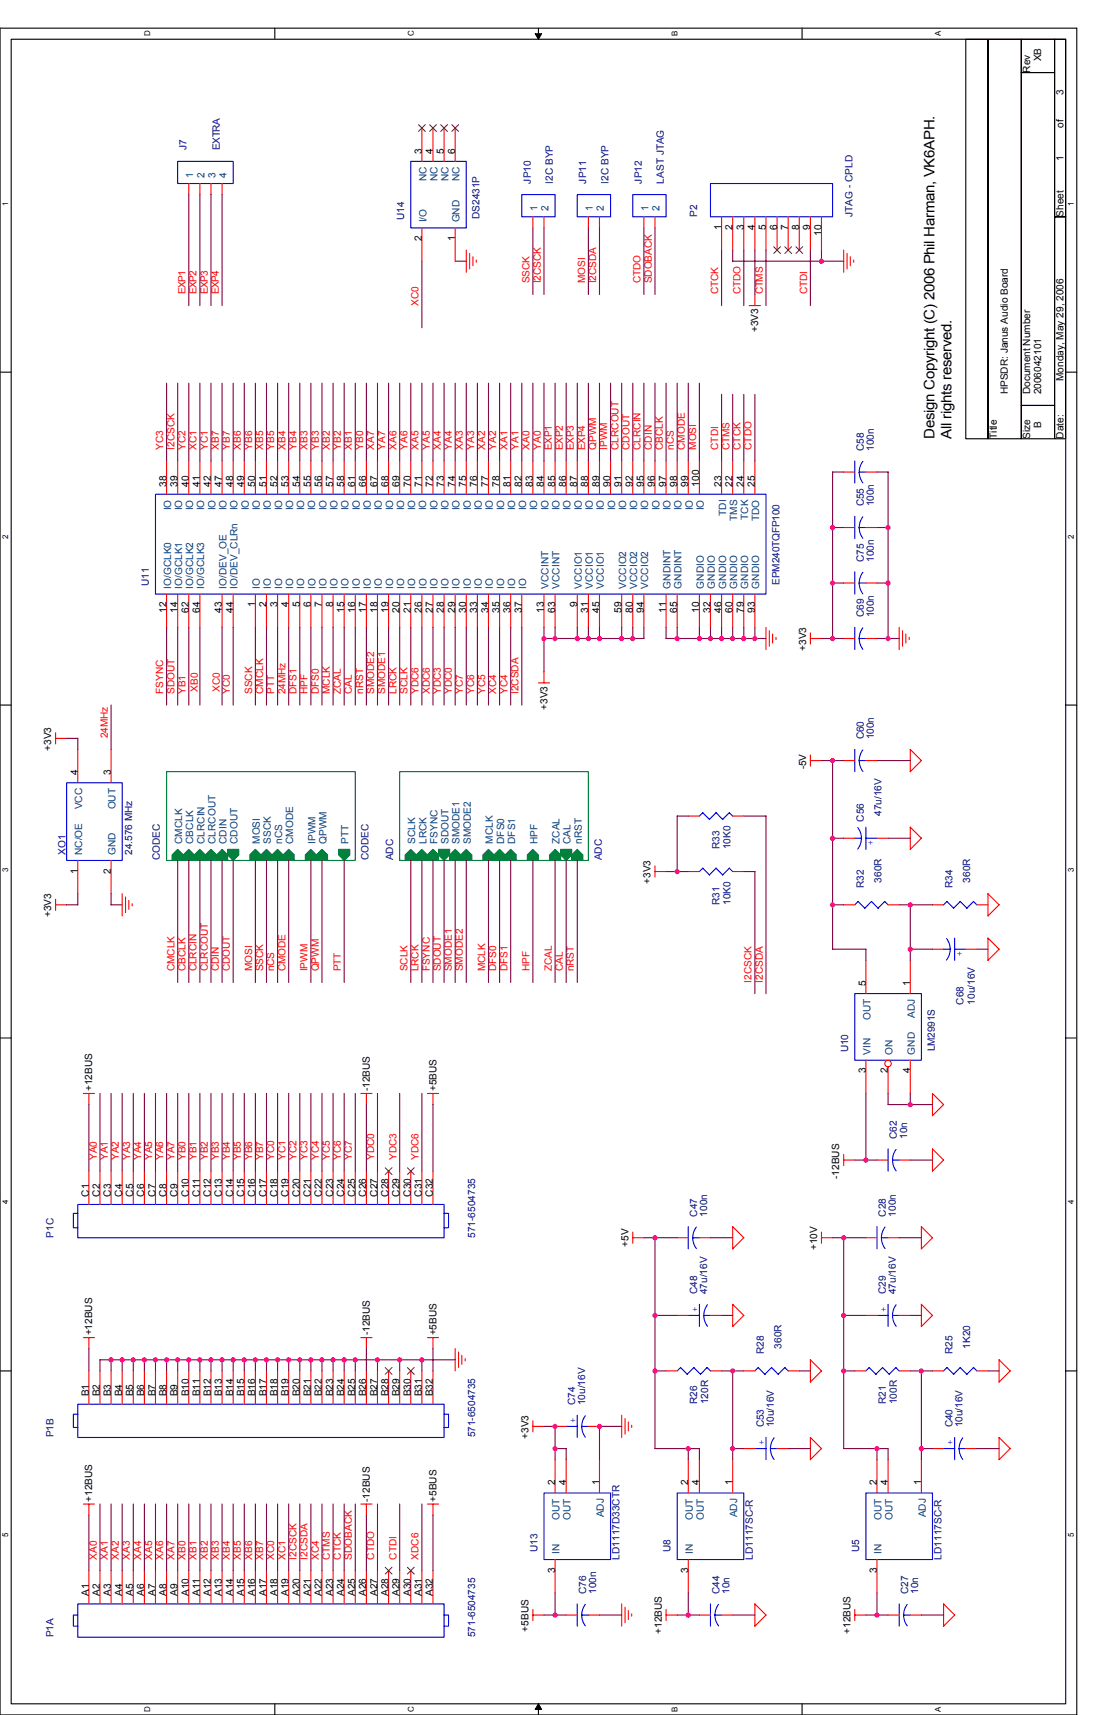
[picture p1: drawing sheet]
<svg xmlns="http://www.w3.org/2000/svg" width="279mm" height="432mm" viewBox="0 0 279 432" stroke-linecap="round" stroke-linejoin="round" font-family="sans-serif">
<defs><g id="words">
<g font-size="3.6">
<text x="235.2" y="110.5" transform="rotate(-90 235.2 110.5)">Design Copyright (C) 2006 Phil Harman, VK6APH.</text>
<text x="239.5" y="110.5" transform="rotate(-90 239.5 110.5)">All rights reserved.</text>
</g>
<g font-size="2.5">
<text x="262.1" y="15.5" transform="rotate(-90 262.1 15.5)">XB</text>
<text x="259.3" y="18.3" transform="rotate(-90 259.3 18.3)">Rev</text>
<text x="267.7" y="23.9" transform="rotate(-90 267.7 23.9)">3</text>
<text x="267.7" y="32.2" transform="rotate(-90 267.7 32.2)">of</text>
<text x="106.2" y="38.7" transform="rotate(-90 106.2 38.7)">3</text>
<text x="109" y="38.7" transform="rotate(-90 109 38.7)">4</text>
<text x="111.8" y="38.7" transform="rotate(-90 111.8 38.7)">5</text>
<text x="114.6" y="38.7" transform="rotate(-90 114.6 38.7)">6</text>
<text x="267.7" y="40.6" transform="rotate(-90 267.7 40.6)">1</text>
<text x="181.6" y="57.9" transform="rotate(-90 181.6 57.9)">1</text>
<text x="184.4" y="57.9" transform="rotate(-90 184.4 57.9)">2</text>
<text x="187.2" y="57.9" transform="rotate(-90 187.2 57.9)">3</text>
<text x="190" y="57.9" transform="rotate(-90 190 57.9)">4</text>
<text x="192.8" y="57.9" transform="rotate(-90 192.8 57.9)">5</text>
<text x="195.6" y="57.9" transform="rotate(-90 195.6 57.9)">6</text>
<text x="198.4" y="57.9" transform="rotate(-90 198.4 57.9)">7</text>
<text x="201.2" y="57.9" transform="rotate(-90 201.2 57.9)">8</text>
<text x="204" y="57.9" transform="rotate(-90 204 57.9)">9</text>
<text x="206.8" y="59.3" transform="rotate(-90 206.8 59.3)">10</text>
<text x="267.7" y="54.6" transform="rotate(-90 267.7 54.6)">Sheet</text>
<text x="106.2" y="60.7" transform="rotate(-90 106.2 60.7)">2</text>
<text x="114.6" y="60.7" transform="rotate(-90 114.6 60.7)">1</text>
<text x="190.9" y="83.7" transform="rotate(-90 190.9 83.7)">+3V3</text>
<text x="267.7" y="95.9" transform="rotate(-90 267.7 95.9)">Monday, May 29, 2006</text>
<text x="253.7" y="99.3" transform="rotate(-90 253.7 99.3)">HPSDR: Janus Audio Board</text>
<text x="259.3" y="99.3" transform="rotate(-90 259.3 99.3)">Document Number</text>
<text x="262.1" y="99.3" transform="rotate(-90 262.1 99.3)">2006042101</text>
<text x="262.1" y="107.7" transform="rotate(-90 262.1 107.7)">B</text>
<text x="250.9" y="110.5" transform="rotate(-90 250.9 110.5)">Title</text>
<text x="259.3" y="110.5" transform="rotate(-90 259.3 110.5)">Size</text>
<text x="267.7" y="110.5" transform="rotate(-90 267.7 110.5)">Date:</text>
<text x="41.9" y="122.5" transform="rotate(-90 41.9 122.5)">38</text>
<text x="44.7" y="122.5" transform="rotate(-90 44.7 122.5)">39</text>
<text x="47.5" y="122.5" transform="rotate(-90 47.5 122.5)">40</text>
<text x="50.3" y="122.5" transform="rotate(-90 50.3 122.5)">41</text>
<text x="53.1" y="122.5" transform="rotate(-90 53.1 122.5)">42</text>
<text x="55.9" y="122.5" transform="rotate(-90 55.9 122.5)">47</text>
<text x="58.7" y="122.5" transform="rotate(-90 58.7 122.5)">48</text>
<text x="61.5" y="122.5" transform="rotate(-90 61.5 122.5)">49</text>
<text x="64.3" y="122.5" transform="rotate(-90 64.3 122.5)">50</text>
<text x="67.1" y="122.5" transform="rotate(-90 67.1 122.5)">51</text>
<text x="69.8" y="122.5" transform="rotate(-90 69.8 122.5)">52</text>
<text x="72.6" y="122.5" transform="rotate(-90 72.6 122.5)">53</text>
<text x="75.4" y="122.5" transform="rotate(-90 75.4 122.5)">54</text>
<text x="78.2" y="122.5" transform="rotate(-90 78.2 122.5)">55</text>
<text x="81" y="122.5" transform="rotate(-90 81 122.5)">56</text>
<text x="83.8" y="122.5" transform="rotate(-90 83.8 122.5)">57</text>
<text x="86.6" y="122.5" transform="rotate(-90 86.6 122.5)">58</text>
<text x="89.4" y="122.5" transform="rotate(-90 89.4 122.5)">61</text>
<text x="92.2" y="122.5" transform="rotate(-90 92.2 122.5)">66</text>
<text x="95" y="122.5" transform="rotate(-90 95 122.5)">67</text>
<text x="97.8" y="122.5" transform="rotate(-90 97.8 122.5)">68</text>
<text x="100.6" y="122.5" transform="rotate(-90 100.6 122.5)">69</text>
<text x="103.4" y="122.5" transform="rotate(-90 103.4 122.5)">70</text>
<text x="106.2" y="122.5" transform="rotate(-90 106.2 122.5)">71</text>
<text x="109" y="122.5" transform="rotate(-90 109 122.5)">72</text>
<text x="111.8" y="122.5" transform="rotate(-90 111.8 122.5)">73</text>
<text x="114.6" y="122.5" transform="rotate(-90 114.6 122.5)">74</text>
<text x="117.3" y="122.5" transform="rotate(-90 117.3 122.5)">75</text>
<text x="120.1" y="122.5" transform="rotate(-90 120.1 122.5)">76</text>
<text x="122.9" y="122.5" transform="rotate(-90 122.9 122.5)">77</text>
<text x="125.7" y="122.5" transform="rotate(-90 125.7 122.5)">78</text>
<text x="128.5" y="122.5" transform="rotate(-90 128.5 122.5)">81</text>
<text x="131.3" y="122.5" transform="rotate(-90 131.3 122.5)">82</text>
<text x="134.1" y="122.5" transform="rotate(-90 134.1 122.5)">83</text>
<text x="136.9" y="122.5" transform="rotate(-90 136.9 122.5)">84</text>
<text x="139.7" y="122.5" transform="rotate(-90 139.7 122.5)">85</text>
<text x="142.5" y="122.5" transform="rotate(-90 142.5 122.5)">86</text>
<text x="145.3" y="122.5" transform="rotate(-90 145.3 122.5)">87</text>
<text x="148.1" y="122.5" transform="rotate(-90 148.1 122.5)">88</text>
<text x="150.9" y="122.5" transform="rotate(-90 150.9 122.5)">89</text>
<text x="153.7" y="122.5" transform="rotate(-90 153.7 122.5)">90</text>
<text x="156.5" y="122.5" transform="rotate(-90 156.5 122.5)">91</text>
<text x="159.3" y="122.5" transform="rotate(-90 159.3 122.5)">92</text>
<text x="162.1" y="122.5" transform="rotate(-90 162.1 122.5)">95</text>
<text x="164.8" y="122.5" transform="rotate(-90 164.8 122.5)">96</text>
<text x="167.6" y="122.5" transform="rotate(-90 167.6 122.5)">97</text>
<text x="170.4" y="122.5" transform="rotate(-90 170.4 122.5)">98</text>
<text x="173.2" y="122.5" transform="rotate(-90 173.2 122.5)">99</text>
<text x="176" y="122.5" transform="rotate(-90 176 122.5)">100</text>
<text x="181.6" y="122.5" transform="rotate(-90 181.6 122.5)">23</text>
<text x="184.4" y="122.5" transform="rotate(-90 184.4 122.5)">22</text>
<text x="187.2" y="122.5" transform="rotate(-90 187.2 122.5)">24</text>
<text x="190" y="122.5" transform="rotate(-90 190 122.5)">25</text>
<text x="41.9" y="154.3" transform="rotate(-90 41.9 154.3)">12</text>
<text x="44.7" y="154.3" transform="rotate(-90 44.7 154.3)">14</text>
<text x="47.5" y="154.3" transform="rotate(-90 47.5 154.3)">62</text>
<text x="50.3" y="154.3" transform="rotate(-90 50.3 154.3)">64</text>
<text x="55.9" y="154.3" transform="rotate(-90 55.9 154.3)">43</text>
<text x="58.7" y="154.3" transform="rotate(-90 58.7 154.3)">44</text>
<text x="64.3" y="152.9" transform="rotate(-90 64.3 152.9)">1</text>
<text x="67.1" y="152.9" transform="rotate(-90 67.1 152.9)">2</text>
<text x="69.8" y="152.9" transform="rotate(-90 69.8 152.9)">3</text>
<text x="72.6" y="152.9" transform="rotate(-90 72.6 152.9)">4</text>
<text x="75.4" y="152.9" transform="rotate(-90 75.4 152.9)">5</text>
<text x="78.2" y="152.9" transform="rotate(-90 78.2 152.9)">6</text>
<text x="81" y="152.9" transform="rotate(-90 81 152.9)">7</text>
<text x="83.8" y="152.9" transform="rotate(-90 83.8 152.9)">8</text>
<text x="86.6" y="154.3" transform="rotate(-90 86.6 154.3)">15</text>
<text x="89.4" y="154.3" transform="rotate(-90 89.4 154.3)">16</text>
<text x="92.2" y="154.3" transform="rotate(-90 92.2 154.3)">17</text>
<text x="95" y="154.3" transform="rotate(-90 95 154.3)">18</text>
<text x="97.8" y="154.3" transform="rotate(-90 97.8 154.3)">19</text>
<text x="100.6" y="154.3" transform="rotate(-90 100.6 154.3)">20</text>
<text x="103.4" y="154.3" transform="rotate(-90 103.4 154.3)">21</text>
<text x="106.2" y="154.3" transform="rotate(-90 106.2 154.3)">26</text>
<text x="109" y="154.3" transform="rotate(-90 109 154.3)">27</text>
<text x="111.8" y="154.3" transform="rotate(-90 111.8 154.3)">28</text>
<text x="114.6" y="154.3" transform="rotate(-90 114.6 154.3)">29</text>
<text x="117.3" y="154.3" transform="rotate(-90 117.3 154.3)">30</text>
<text x="120.1" y="154.3" transform="rotate(-90 120.1 154.3)">33</text>
<text x="122.9" y="154.3" transform="rotate(-90 122.9 154.3)">34</text>
<text x="125.7" y="154.3" transform="rotate(-90 125.7 154.3)">35</text>
<text x="128.5" y="154.3" transform="rotate(-90 128.5 154.3)">36</text>
<text x="131.3" y="154.3" transform="rotate(-90 131.3 154.3)">37</text>
<text x="136.9" y="154.3" transform="rotate(-90 136.9 154.3)">13</text>
<text x="139.7" y="154.3" transform="rotate(-90 139.7 154.3)">63</text>
<text x="145.3" y="152.9" transform="rotate(-90 145.3 152.9)">9</text>
<text x="148.1" y="154.3" transform="rotate(-90 148.1 154.3)">31</text>
<text x="150.9" y="154.3" transform="rotate(-90 150.9 154.3)">45</text>
<text x="156.5" y="154.3" transform="rotate(-90 156.5 154.3)">59</text>
<text x="159.3" y="154.3" transform="rotate(-90 159.3 154.3)">80</text>
<text x="162.1" y="154.3" transform="rotate(-90 162.1 154.3)">94</text>
<text x="167.6" y="154.3" transform="rotate(-90 167.6 154.3)">11</text>
<text x="170.4" y="154.3" transform="rotate(-90 170.4 154.3)">65</text>
<text x="176" y="154.3" transform="rotate(-90 176 154.3)">10</text>
<text x="178.8" y="154.3" transform="rotate(-90 178.8 154.3)">32</text>
<text x="181.6" y="154.3" transform="rotate(-90 181.6 154.3)">46</text>
<text x="184.4" y="154.3" transform="rotate(-90 184.4 154.3)">60</text>
<text x="187.2" y="154.3" transform="rotate(-90 187.2 154.3)">79</text>
<text x="190" y="154.3" transform="rotate(-90 190 154.3)">93</text>
<text x="202.9" y="163.8" transform="rotate(-90 202.9 163.8)">+3V3</text>
<text x="137.8" y="178.6" transform="rotate(-90 137.8 178.6)">+3V3</text>
<text x="12.9" y="189" transform="rotate(-90 12.9 189)">+3V3</text>
<text x="19.6" y="195.1" transform="rotate(-90 19.6 195.1)">4</text>
<text x="27.9" y="195.1" transform="rotate(-90 27.9 195.1)">3</text>
<text x="202.9" y="193.7" transform="rotate(-90 202.9 193.7)">-5V</text>
<text x="19.6" y="220" transform="rotate(-90 19.6 220)">1</text>
<text x="27.9" y="220" transform="rotate(-90 27.9 220)">2</text>
<text x="163.8" y="222.5" transform="rotate(-90 163.8 222.5)">+3V3</text>
<text x="12.9" y="230.9" transform="rotate(-90 12.9 230.9)">+3V3</text>
<text x="217.9" y="248.2" transform="rotate(-90 217.9 248.2)">5</text>
<text x="229.1" y="248.2" transform="rotate(-90 229.1 248.2)">1</text>
<text x="23.2" y="274.8" transform="rotate(-90 23.2 274.8)">+12BUS</text>
<text x="93.1" y="274.8" transform="rotate(-90 93.1 274.8)">-12BUS</text>
<text x="109.8" y="274.8" transform="rotate(-90 109.8 274.8)">+5BUS</text>
<text x="217.9" y="270.3" transform="rotate(-90 217.9 270.3)">3</text>
<text x="223.5" y="270.3" transform="rotate(-90 223.5 270.3)">2</text>
<text x="229.1" y="270.3" transform="rotate(-90 229.1 270.3)">4</text>
<text x="211.3" y="296.8" transform="rotate(-90 211.3 296.8)">-12BUS</text>
<text x="22.4" y="301.3" transform="rotate(-90 22.4 301.3)">C1</text>
<text x="25.1" y="301.3" transform="rotate(-90 25.1 301.3)">C2</text>
<text x="27.9" y="301.3" transform="rotate(-90 27.9 301.3)">C3</text>
<text x="30.7" y="301.3" transform="rotate(-90 30.7 301.3)">C4</text>
<text x="33.5" y="301.3" transform="rotate(-90 33.5 301.3)">C5</text>
<text x="36.3" y="301.3" transform="rotate(-90 36.3 301.3)">C6</text>
<text x="39.1" y="301.3" transform="rotate(-90 39.1 301.3)">C7</text>
<text x="41.9" y="301.3" transform="rotate(-90 41.9 301.3)">C8</text>
<text x="44.7" y="301.3" transform="rotate(-90 44.7 301.3)">C9</text>
<text x="47.5" y="301.3" transform="rotate(-90 47.5 301.3)">C10</text>
<text x="50.3" y="301.3" transform="rotate(-90 50.3 301.3)">C11</text>
<text x="53.1" y="301.3" transform="rotate(-90 53.1 301.3)">C12</text>
<text x="55.9" y="301.3" transform="rotate(-90 55.9 301.3)">C13</text>
<text x="58.7" y="301.3" transform="rotate(-90 58.7 301.3)">C14</text>
<text x="61.5" y="301.3" transform="rotate(-90 61.5 301.3)">C15</text>
<text x="64.3" y="301.3" transform="rotate(-90 64.3 301.3)">C16</text>
<text x="67.1" y="301.3" transform="rotate(-90 67.1 301.3)">C17</text>
<text x="69.8" y="301.3" transform="rotate(-90 69.8 301.3)">C18</text>
<text x="72.6" y="301.3" transform="rotate(-90 72.6 301.3)">C19</text>
<text x="75.4" y="301.3" transform="rotate(-90 75.4 301.3)">C20</text>
<text x="78.2" y="301.3" transform="rotate(-90 78.2 301.3)">C21</text>
<text x="81" y="301.3" transform="rotate(-90 81 301.3)">C22</text>
<text x="83.8" y="301.3" transform="rotate(-90 83.8 301.3)">C23</text>
<text x="86.6" y="301.3" transform="rotate(-90 86.6 301.3)">C24</text>
<text x="89.4" y="301.3" transform="rotate(-90 89.4 301.3)">C25</text>
<text x="92.2" y="301.3" transform="rotate(-90 92.2 301.3)">C26</text>
<text x="95" y="301.3" transform="rotate(-90 95 301.3)">C27</text>
<text x="97.8" y="301.3" transform="rotate(-90 97.8 301.3)">C28</text>
<text x="100.6" y="301.3" transform="rotate(-90 100.6 301.3)">C29</text>
<text x="103.4" y="301.3" transform="rotate(-90 103.4 301.3)">C30</text>
<text x="106.2" y="301.3" transform="rotate(-90 106.2 301.3)">C31</text>
<text x="109" y="301.3" transform="rotate(-90 109 301.3)">C32</text>
<text x="158.2" y="313.9" transform="rotate(-90 158.2 313.9)">+5V</text>
<text x="205.7" y="314.7" transform="rotate(-90 205.7 314.7)">+10V</text>
<text x="23.2" y="336.2" transform="rotate(-90 23.2 336.2)">+12BUS</text>
<text x="93.1" y="336.2" transform="rotate(-90 93.1 336.2)">-12BUS</text>
<text x="109.8" y="336.2" transform="rotate(-90 109.8 336.2)">+5BUS</text>
<text x="22.4" y="351.6" transform="rotate(-90 22.4 351.6)">B1</text>
<text x="25.1" y="351.6" transform="rotate(-90 25.1 351.6)">B2</text>
<text x="27.9" y="351.6" transform="rotate(-90 27.9 351.6)">B3</text>
<text x="30.7" y="351.6" transform="rotate(-90 30.7 351.6)">B4</text>
<text x="33.5" y="351.6" transform="rotate(-90 33.5 351.6)">B5</text>
<text x="36.3" y="351.6" transform="rotate(-90 36.3 351.6)">B6</text>
<text x="39.1" y="351.6" transform="rotate(-90 39.1 351.6)">B7</text>
<text x="41.9" y="351.6" transform="rotate(-90 41.9 351.6)">B8</text>
<text x="44.7" y="351.6" transform="rotate(-90 44.7 351.6)">B9</text>
<text x="47.5" y="351.6" transform="rotate(-90 47.5 351.6)">B10</text>
<text x="50.3" y="351.6" transform="rotate(-90 50.3 351.6)">B11</text>
<text x="53.1" y="351.6" transform="rotate(-90 53.1 351.6)">B12</text>
<text x="55.9" y="351.6" transform="rotate(-90 55.9 351.6)">B13</text>
<text x="58.7" y="351.6" transform="rotate(-90 58.7 351.6)">B14</text>
<text x="61.5" y="351.6" transform="rotate(-90 61.5 351.6)">B15</text>
<text x="64.3" y="351.6" transform="rotate(-90 64.3 351.6)">B16</text>
<text x="67.1" y="351.6" transform="rotate(-90 67.1 351.6)">B17</text>
<text x="69.8" y="351.6" transform="rotate(-90 69.8 351.6)">B18</text>
<text x="72.6" y="351.6" transform="rotate(-90 72.6 351.6)">B19</text>
<text x="75.4" y="351.6" transform="rotate(-90 75.4 351.6)">B20</text>
<text x="78.2" y="351.6" transform="rotate(-90 78.2 351.6)">B21</text>
<text x="81" y="351.6" transform="rotate(-90 81 351.6)">B22</text>
<text x="83.8" y="351.6" transform="rotate(-90 83.8 351.6)">B23</text>
<text x="86.6" y="351.6" transform="rotate(-90 86.6 351.6)">B24</text>
<text x="89.4" y="351.6" transform="rotate(-90 89.4 351.6)">B25</text>
<text x="92.2" y="351.6" transform="rotate(-90 92.2 351.6)">B26</text>
<text x="95" y="351.6" transform="rotate(-90 95 351.6)">B27</text>
<text x="97.8" y="351.6" transform="rotate(-90 97.8 351.6)">B28</text>
<text x="100.6" y="351.6" transform="rotate(-90 100.6 351.6)">B29</text>
<text x="103.4" y="351.6" transform="rotate(-90 103.4 351.6)">B30</text>
<text x="106.2" y="351.6" transform="rotate(-90 106.2 351.6)">B31</text>
<text x="109" y="351.6" transform="rotate(-90 109 351.6)">B32</text>
<text x="133" y="362.2" transform="rotate(-90 133 362.2)">+3V3</text>
<text x="139.7" y="374" transform="rotate(-90 139.7 374)">2</text>
<text x="142.5" y="374" transform="rotate(-90 142.5 374)">4</text>
<text x="150.9" y="374" transform="rotate(-90 150.9 374)">1</text>
<text x="173.2" y="374" transform="rotate(-90 173.2 374)">2</text>
<text x="176" y="374" transform="rotate(-90 176 374)">4</text>
<text x="184.4" y="374" transform="rotate(-90 184.4 374)">1</text>
<text x="220.7" y="374" transform="rotate(-90 220.7 374)">2</text>
<text x="223.5" y="374" transform="rotate(-90 223.5 374)">4</text>
<text x="231.9" y="374" transform="rotate(-90 231.9 374)">1</text>
<text x="23.2" y="378.1" transform="rotate(-90 23.2 378.1)">+12BUS</text>
<text x="93.1" y="378.1" transform="rotate(-90 93.1 378.1)">-12BUS</text>
<text x="109.8" y="378.1" transform="rotate(-90 109.8 378.1)">+5BUS</text>
<text x="22.4" y="401.9" transform="rotate(-90 22.4 401.9)">A1</text>
<text x="25.1" y="401.9" transform="rotate(-90 25.1 401.9)">A2</text>
<text x="27.9" y="401.9" transform="rotate(-90 27.9 401.9)">A3</text>
<text x="30.7" y="401.9" transform="rotate(-90 30.7 401.9)">A4</text>
<text x="33.5" y="401.9" transform="rotate(-90 33.5 401.9)">A5</text>
<text x="36.3" y="401.9" transform="rotate(-90 36.3 401.9)">A6</text>
<text x="39.1" y="401.9" transform="rotate(-90 39.1 401.9)">A7</text>
<text x="41.9" y="401.9" transform="rotate(-90 41.9 401.9)">A8</text>
<text x="44.7" y="401.9" transform="rotate(-90 44.7 401.9)">A9</text>
<text x="47.5" y="401.9" transform="rotate(-90 47.5 401.9)">A10</text>
<text x="50.3" y="401.9" transform="rotate(-90 50.3 401.9)">A11</text>
<text x="53.1" y="401.9" transform="rotate(-90 53.1 401.9)">A12</text>
<text x="55.9" y="401.9" transform="rotate(-90 55.9 401.9)">A13</text>
<text x="58.7" y="401.9" transform="rotate(-90 58.7 401.9)">A14</text>
<text x="61.5" y="401.9" transform="rotate(-90 61.5 401.9)">A15</text>
<text x="64.3" y="401.9" transform="rotate(-90 64.3 401.9)">A16</text>
<text x="67.1" y="401.9" transform="rotate(-90 67.1 401.9)">A17</text>
<text x="69.8" y="401.9" transform="rotate(-90 69.8 401.9)">A18</text>
<text x="72.6" y="401.9" transform="rotate(-90 72.6 401.9)">A19</text>
<text x="75.4" y="401.9" transform="rotate(-90 75.4 401.9)">A20</text>
<text x="78.2" y="401.9" transform="rotate(-90 78.2 401.9)">A21</text>
<text x="81" y="401.9" transform="rotate(-90 81 401.9)">A22</text>
<text x="83.8" y="401.9" transform="rotate(-90 83.8 401.9)">A23</text>
<text x="86.6" y="401.9" transform="rotate(-90 86.6 401.9)">A24</text>
<text x="89.4" y="401.9" transform="rotate(-90 89.4 401.9)">A25</text>
<text x="92.2" y="401.9" transform="rotate(-90 92.2 401.9)">A26</text>
<text x="95" y="401.9" transform="rotate(-90 95 401.9)">A27</text>
<text x="97.8" y="401.9" transform="rotate(-90 97.8 401.9)">A28</text>
<text x="100.6" y="401.9" transform="rotate(-90 100.6 401.9)">A29</text>
<text x="103.4" y="401.9" transform="rotate(-90 103.4 401.9)">A30</text>
<text x="106.2" y="401.9" transform="rotate(-90 106.2 401.9)">A31</text>
<text x="109" y="401.9" transform="rotate(-90 109 401.9)">A32</text>
<text x="139.7" y="396" transform="rotate(-90 139.7 396)">3</text>
<text x="173.2" y="396" transform="rotate(-90 173.2 396)">3</text>
<text x="220.7" y="396" transform="rotate(-90 220.7 396)">3</text>
<text x="133" y="410.8" transform="rotate(-90 133 410.8)">+5BUS</text>
<text x="166.6" y="411.4" transform="rotate(-90 166.6 411.4)">+12BUS</text>
<text x="214.1" y="411.4" transform="rotate(-90 214.1 411.4)">+12BUS</text>
</g>
<g font-size="2.5" fill="#000080">
<text x="47" y="37.8" transform="rotate(-90 47 37.8)">J7</text>
<text x="55.4" y="37.8" transform="rotate(-90 55.4 37.8)">EXTRA</text>
<text x="133.6" y="46.2" transform="rotate(-90 133.6 46.2)">JP10</text>
<text x="139.2" y="46.2" transform="rotate(-90 139.2 46.2)">I2C BYP</text>
<text x="147.6" y="46.2" transform="rotate(-90 147.6 46.2)">JP11</text>
<text x="153.1" y="46.2" transform="rotate(-90 153.1 46.2)">I2C BYP</text>
<text x="161.5" y="46.2" transform="rotate(-90 161.5 46.2)">JP12</text>
<text x="167.1" y="46.2" transform="rotate(-90 167.1 46.2)">LAST JTAG</text>
<text x="101.7" y="55.4" transform="rotate(-90 101.7 55.4)">U14</text>
<text x="120.7" y="55.1" transform="rotate(-90 120.7 55.1)">DS2431P</text>
<text x="175.5" y="54.6" transform="rotate(-90 175.5 54.6)">P2</text>
<text x="214.6" y="54.6" transform="rotate(-90 214.6 54.6)">JTAG - CPLD</text>
<text x="217.4" y="113.5" transform="rotate(-90 217.4 113.5)">C58</text>
<text x="219.9" y="113.5" transform="rotate(-90 219.9 113.5)">100n</text>
<text x="217.4" y="127.5" transform="rotate(-90 217.4 127.5)">C55</text>
<text x="219.9" y="127.5" transform="rotate(-90 219.9 127.5)">100n</text>
<text x="217.4" y="141.5" transform="rotate(-90 217.4 141.5)">C75</text>
<text x="219.9" y="141.5" transform="rotate(-90 219.9 141.5)">100n</text>
<text x="37.5" y="147.6" transform="rotate(-90 37.5 147.6)">U11</text>
<text x="196.2" y="147.3" transform="rotate(-90 196.2 147.3)">EPM240TQFP100</text>
<text x="217.4" y="155.4" transform="rotate(-90 217.4 155.4)">C69</text>
<text x="219.9" y="155.4" transform="rotate(-90 219.9 155.4)">100n</text>
<text x="217.4" y="186.2" transform="rotate(-90 217.4 186.2)">C60</text>
<text x="219.9" y="186.2" transform="rotate(-90 219.9 186.2)">100n</text>
<text x="217.4" y="206.9" transform="rotate(-90 217.4 206.9)">C56</text>
<text x="221.9" y="205.5" transform="rotate(-90 221.9 205.5)">47u/16V</text>
<text x="16.5" y="215.2" transform="rotate(-90 16.5 215.2)">XO1</text>
<text x="33.3" y="215.2" transform="rotate(-90 33.3 215.2)">24.576 MHz</text>
<text x="181.1" y="213.8" transform="rotate(-90 181.1 213.8)">R33</text>
<text x="183.9" y="213.8" transform="rotate(-90 183.9 213.8)">10K0</text>
<text x="40.3" y="216.6" transform="rotate(-90 40.3 216.6)">CODEC</text>
<text x="92.8" y="216.6" transform="rotate(-90 92.8 216.6)">CODEC</text>
<text x="98.9" y="216.6" transform="rotate(-90 98.9 216.6)">ADC</text>
<text x="151.5" y="216.6" transform="rotate(-90 151.5 216.6)">ADC</text>
<text x="181.1" y="227.8" transform="rotate(-90 181.1 227.8)">R31</text>
<text x="183.9" y="227.8" transform="rotate(-90 183.9 227.8)">10K0</text>
<text x="217.4" y="223.6" transform="rotate(-90 217.4 223.6)">R32</text>
<text x="221.9" y="222.2" transform="rotate(-90 221.9 222.2)">360R</text>
<text x="239.8" y="223.6" transform="rotate(-90 239.8 223.6)">R34</text>
<text x="244.2" y="222.2" transform="rotate(-90 244.2 222.2)">360R</text>
<text x="242.5" y="253" transform="rotate(-90 242.5 253)">C68</text>
<text x="245.3" y="253" transform="rotate(-90 245.3 253)">10u/16V</text>
<text x="213.5" y="265" transform="rotate(-90 213.5 265)">U10</text>
<text x="235.3" y="264.7" transform="rotate(-90 235.3 264.7)">LM2991S</text>
<text x="225.8" y="286.8" transform="rotate(-90 225.8 286.8)">C62</text>
<text x="228.3" y="286.8" transform="rotate(-90 228.3 286.8)">10n</text>
<text x="13.4" y="311.6" transform="rotate(-90 13.4 311.6)">P1C</text>
<text x="119.6" y="311.6" transform="rotate(-90 119.6 311.6)">571-6504735</text>
<text x="175.5" y="306.3" transform="rotate(-90 175.5 306.3)">C47</text>
<text x="178" y="306.3" transform="rotate(-90 178 306.3)">100n</text>
<text x="223" y="306.3" transform="rotate(-90 223 306.3)">C28</text>
<text x="225.5" y="306.3" transform="rotate(-90 225.5 306.3)">100n</text>
<text x="175.5" y="325.9" transform="rotate(-90 175.5 325.9)">C48</text>
<text x="178" y="325.9" transform="rotate(-90 178 325.9)">47u/16V</text>
<text x="223" y="325.9" transform="rotate(-90 223 325.9)">C29</text>
<text x="225.5" y="325.9" transform="rotate(-90 225.5 325.9)">47u/16V</text>
<text x="192.3" y="341" transform="rotate(-90 192.3 341)">R28</text>
<text x="196.7" y="339.6" transform="rotate(-90 196.7 339.6)">360R</text>
<text x="239.8" y="341" transform="rotate(-90 239.8 341)">R25</text>
<text x="244.2" y="339.6" transform="rotate(-90 244.2 339.6)">1K20</text>
<text x="144.8" y="353.8" transform="rotate(-90 144.8 353.8)">C74</text>
<text x="147.3" y="353.8" transform="rotate(-90 147.3 353.8)">10u/16V</text>
<text x="175.5" y="353.5" transform="rotate(-90 175.5 353.5)">R26</text>
<text x="178.3" y="353.5" transform="rotate(-90 178.3 353.5)">120R</text>
<text x="223" y="353.5" transform="rotate(-90 223 353.5)">R21</text>
<text x="225.8" y="353.5" transform="rotate(-90 225.8 353.5)">100R</text>
<text x="192.3" y="359.4" transform="rotate(-90 192.3 359.4)">C53</text>
<text x="194.8" y="359.4" transform="rotate(-90 194.8 359.4)">10u/16V</text>
<text x="239.8" y="359.4" transform="rotate(-90 239.8 359.4)">C40</text>
<text x="242.3" y="359.4" transform="rotate(-90 242.3 359.4)">10u/16V</text>
<text x="13.4" y="361.9" transform="rotate(-90 13.4 361.9)">P1B</text>
<text x="119.6" y="361.9" transform="rotate(-90 119.6 361.9)">571-6504735</text>
<text x="135.3" y="390.7" transform="rotate(-90 135.3 390.7)">U13</text>
<text x="155.9" y="392.7" transform="rotate(-90 155.9 392.7)">LD1117D33CTR</text>
<text x="168.8" y="390.7" transform="rotate(-90 168.8 390.7)">U8</text>
<text x="189.5" y="392.7" transform="rotate(-90 189.5 392.7)">LD1117SC-R</text>
<text x="216.3" y="390.7" transform="rotate(-90 216.3 390.7)">U5</text>
<text x="237" y="392.7" transform="rotate(-90 237 392.7)">LD1117SC-R</text>
<text x="147.6" y="401.3" transform="rotate(-90 147.6 401.3)">C76</text>
<text x="150.1" y="401.3" transform="rotate(-90 150.1 401.3)">100n</text>
<text x="181.1" y="401.3" transform="rotate(-90 181.1 401.3)">C44</text>
<text x="183.6" y="401.3" transform="rotate(-90 183.6 401.3)">10n</text>
<text x="228.6" y="401.3" transform="rotate(-90 228.6 401.3)">C27</text>
<text x="231.1" y="401.3" transform="rotate(-90 231.1 401.3)">10n</text>
<text x="13.4" y="412.2" transform="rotate(-90 13.4 412.2)">P1A</text>
<text x="119.6" y="412.2" transform="rotate(-90 119.6 412.2)">571-6504735</text>
</g>
<g font-size="2.5" fill="#004080">
<text x="48.6" y="44.8" transform="rotate(-90 48.6 44.8)">1</text>
<text x="51.4" y="44.8" transform="rotate(-90 51.4 44.8)">2</text>
<text x="54.2" y="44.8" transform="rotate(-90 54.2 44.8)">3</text>
<text x="57" y="44.8" transform="rotate(-90 57 44.8)">4</text>
<text x="107.3" y="45.7" transform="rotate(-90 107.3 45.7)">NC</text>
<text x="110.1" y="45.7" transform="rotate(-90 110.1 45.7)">NC</text>
<text x="112.9" y="45.7" transform="rotate(-90 112.9 45.7)">NC</text>
<text x="115.7" y="45.7" transform="rotate(-90 115.7 45.7)">NC</text>
<text x="135.3" y="53.2" transform="rotate(-90 135.3 53.2)">1</text>
<text x="138" y="53.2" transform="rotate(-90 138 53.2)">2</text>
<text x="149.2" y="53.2" transform="rotate(-90 149.2 53.2)">1</text>
<text x="152" y="53.2" transform="rotate(-90 152 53.2)">2</text>
<text x="163.2" y="53.2" transform="rotate(-90 163.2 53.2)">1</text>
<text x="166" y="53.2" transform="rotate(-90 166 53.2)">2</text>
<text x="107.3" y="56" transform="rotate(-90 107.3 56)">I/O</text>
<text x="115.7" y="56" transform="rotate(-90 115.7 56)">GND</text>
<text x="43.1" y="128.5" transform="rotate(-90 43.1 128.5)">IO</text>
<text x="45.8" y="128.5" transform="rotate(-90 45.8 128.5)">IO</text>
<text x="48.6" y="128.5" transform="rotate(-90 48.6 128.5)">IO</text>
<text x="51.4" y="128.5" transform="rotate(-90 51.4 128.5)">IO</text>
<text x="54.2" y="128.5" transform="rotate(-90 54.2 128.5)">IO</text>
<text x="57" y="128.5" transform="rotate(-90 57 128.5)">IO</text>
<text x="59.8" y="128.5" transform="rotate(-90 59.8 128.5)">IO</text>
<text x="62.6" y="128.5" transform="rotate(-90 62.6 128.5)">IO</text>
<text x="65.4" y="128.5" transform="rotate(-90 65.4 128.5)">IO</text>
<text x="68.2" y="128.5" transform="rotate(-90 68.2 128.5)">IO</text>
<text x="71" y="128.5" transform="rotate(-90 71 128.5)">IO</text>
<text x="73.8" y="128.5" transform="rotate(-90 73.8 128.5)">IO</text>
<text x="76.6" y="128.5" transform="rotate(-90 76.6 128.5)">IO</text>
<text x="79.4" y="128.5" transform="rotate(-90 79.4 128.5)">IO</text>
<text x="82.2" y="128.5" transform="rotate(-90 82.2 128.5)">IO</text>
<text x="85" y="128.5" transform="rotate(-90 85 128.5)">IO</text>
<text x="87.8" y="128.5" transform="rotate(-90 87.8 128.5)">IO</text>
<text x="90.5" y="128.5" transform="rotate(-90 90.5 128.5)">IO</text>
<text x="93.3" y="128.5" transform="rotate(-90 93.3 128.5)">IO</text>
<text x="96.1" y="128.5" transform="rotate(-90 96.1 128.5)">IO</text>
<text x="98.9" y="128.5" transform="rotate(-90 98.9 128.5)">IO</text>
<text x="101.7" y="128.5" transform="rotate(-90 101.7 128.5)">IO</text>
<text x="104.5" y="128.5" transform="rotate(-90 104.5 128.5)">IO</text>
<text x="107.3" y="128.5" transform="rotate(-90 107.3 128.5)">IO</text>
<text x="110.1" y="128.5" transform="rotate(-90 110.1 128.5)">IO</text>
<text x="112.9" y="128.5" transform="rotate(-90 112.9 128.5)">IO</text>
<text x="115.7" y="128.5" transform="rotate(-90 115.7 128.5)">IO</text>
<text x="118.5" y="128.5" transform="rotate(-90 118.5 128.5)">IO</text>
<text x="121.3" y="128.5" transform="rotate(-90 121.3 128.5)">IO</text>
<text x="124.1" y="128.5" transform="rotate(-90 124.1 128.5)">IO</text>
<text x="126.9" y="128.5" transform="rotate(-90 126.9 128.5)">IO</text>
<text x="129.7" y="128.5" transform="rotate(-90 129.7 128.5)">IO</text>
<text x="132.5" y="128.5" transform="rotate(-90 132.5 128.5)">IO</text>
<text x="135.2" y="128.5" transform="rotate(-90 135.2 128.5)">IO</text>
<text x="138" y="128.5" transform="rotate(-90 138 128.5)">IO</text>
<text x="140.8" y="128.5" transform="rotate(-90 140.8 128.5)">IO</text>
<text x="143.6" y="128.5" transform="rotate(-90 143.6 128.5)">IO</text>
<text x="146.4" y="128.5" transform="rotate(-90 146.4 128.5)">IO</text>
<text x="149.2" y="128.5" transform="rotate(-90 149.2 128.5)">IO</text>
<text x="152" y="128.5" transform="rotate(-90 152 128.5)">IO</text>
<text x="154.8" y="128.5" transform="rotate(-90 154.8 128.5)">IO</text>
<text x="157.6" y="128.5" transform="rotate(-90 157.6 128.5)">IO</text>
<text x="160.4" y="128.5" transform="rotate(-90 160.4 128.5)">IO</text>
<text x="163.2" y="128.5" transform="rotate(-90 163.2 128.5)">IO</text>
<text x="166" y="128.5" transform="rotate(-90 166 128.5)">IO</text>
<text x="168.8" y="128.5" transform="rotate(-90 168.8 128.5)">IO</text>
<text x="171.6" y="128.5" transform="rotate(-90 171.6 128.5)">IO</text>
<text x="174.4" y="128.5" transform="rotate(-90 174.4 128.5)">IO</text>
<text x="177.2" y="128.5" transform="rotate(-90 177.2 128.5)">IO</text>
<text x="182.7" y="129.9" transform="rotate(-90 182.7 129.9)">TDI</text>
<text x="185.5" y="131.1" transform="rotate(-90 185.5 131.1)">TMS</text>
<text x="188.3" y="130.9" transform="rotate(-90 188.3 130.9)">TCK</text>
<text x="191.1" y="131.2" transform="rotate(-90 191.1 131.2)">TDO</text>
<text x="43" y="148.2" transform="rotate(-90 43 148.2)">IO/GCLK0</text>
<text x="45.8" y="148.2" transform="rotate(-90 45.8 148.2)">IO/GCLK1</text>
<text x="48.6" y="148.2" transform="rotate(-90 48.6 148.2)">IO/GCLK2</text>
<text x="51.4" y="148.2" transform="rotate(-90 51.4 148.2)">IO/GCLK3</text>
<text x="57" y="148.2" transform="rotate(-90 57 148.2)">IO/DEV_OE</text>
<text x="59.8" y="148.2" transform="rotate(-90 59.8 148.2)">IO/DEV_CLRn</text>
<text x="65.4" y="148.2" transform="rotate(-90 65.4 148.2)">IO</text>
<text x="68.2" y="148.2" transform="rotate(-90 68.2 148.2)">IO</text>
<text x="71" y="148.2" transform="rotate(-90 71 148.2)">IO</text>
<text x="73.8" y="148.2" transform="rotate(-90 73.8 148.2)">IO</text>
<text x="76.6" y="148.2" transform="rotate(-90 76.6 148.2)">IO</text>
<text x="79.4" y="148.2" transform="rotate(-90 79.4 148.2)">IO</text>
<text x="82.2" y="148.2" transform="rotate(-90 82.2 148.2)">IO</text>
<text x="85" y="148.2" transform="rotate(-90 85 148.2)">IO</text>
<text x="87.8" y="148.2" transform="rotate(-90 87.8 148.2)">IO</text>
<text x="90.5" y="148.2" transform="rotate(-90 90.5 148.2)">IO</text>
<text x="93.3" y="148.2" transform="rotate(-90 93.3 148.2)">IO</text>
<text x="96.1" y="148.2" transform="rotate(-90 96.1 148.2)">IO</text>
<text x="98.9" y="148.2" transform="rotate(-90 98.9 148.2)">IO</text>
<text x="101.7" y="148.2" transform="rotate(-90 101.7 148.2)">IO</text>
<text x="104.5" y="148.2" transform="rotate(-90 104.5 148.2)">IO</text>
<text x="107.3" y="148.2" transform="rotate(-90 107.3 148.2)">IO</text>
<text x="110.1" y="148.2" transform="rotate(-90 110.1 148.2)">IO</text>
<text x="112.9" y="148.2" transform="rotate(-90 112.9 148.2)">IO</text>
<text x="115.7" y="148.2" transform="rotate(-90 115.7 148.2)">IO</text>
<text x="118.5" y="148.2" transform="rotate(-90 118.5 148.2)">IO</text>
<text x="121.3" y="148.2" transform="rotate(-90 121.3 148.2)">IO</text>
<text x="124.1" y="148.2" transform="rotate(-90 124.1 148.2)">IO</text>
<text x="126.9" y="148.2" transform="rotate(-90 126.9 148.2)">IO</text>
<text x="129.7" y="148.2" transform="rotate(-90 129.7 148.2)">IO</text>
<text x="132.5" y="148.2" transform="rotate(-90 132.5 148.2)">IO</text>
<text x="138" y="148.2" transform="rotate(-90 138 148.2)">VCCINT</text>
<text x="140.8" y="148.2" transform="rotate(-90 140.8 148.2)">VCCINT</text>
<text x="146.4" y="148.2" transform="rotate(-90 146.4 148.2)">VCCIO1</text>
<text x="149.2" y="148.2" transform="rotate(-90 149.2 148.2)">VCCIO1</text>
<text x="152" y="148.2" transform="rotate(-90 152 148.2)">VCCIO1</text>
<text x="157.6" y="148.2" transform="rotate(-90 157.6 148.2)">VCCIO2</text>
<text x="160.4" y="148.2" transform="rotate(-90 160.4 148.2)">VCCIO2</text>
<text x="163.2" y="148.2" transform="rotate(-90 163.2 148.2)">VCCIO2</text>
<text x="168.8" y="148.2" transform="rotate(-90 168.8 148.2)">GNDINT</text>
<text x="171.6" y="148.2" transform="rotate(-90 171.6 148.2)">GNDINT</text>
<text x="177.2" y="148.2" transform="rotate(-90 177.2 148.2)">GNDIO</text>
<text x="180" y="148.2" transform="rotate(-90 180 148.2)">GNDIO</text>
<text x="182.7" y="148.2" transform="rotate(-90 182.7 148.2)">GNDIO</text>
<text x="185.5" y="148.2" transform="rotate(-90 185.5 148.2)">GNDIO</text>
<text x="188.3" y="148.2" transform="rotate(-90 188.3 148.2)">GNDIO</text>
<text x="191.1" y="148.2" transform="rotate(-90 191.1 148.2)">GNDIO</text>
<text x="20.7" y="203.8" transform="rotate(-90 20.7 203.8)">VCC</text>
<text x="29.1" y="203.8" transform="rotate(-90 29.1 203.8)">OUT</text>
<text x="20.7" y="215.2" transform="rotate(-90 20.7 215.2)">NC/OE</text>
<text x="29.1" y="215.2" transform="rotate(-90 29.1 215.2)">GND</text>
<text x="45.8" y="212.4" transform="rotate(-90 45.8 212.4)">CMCLK</text>
<text x="48.6" y="212.4" transform="rotate(-90 48.6 212.4)">CBCLK</text>
<text x="51.4" y="212.4" transform="rotate(-90 51.4 212.4)">CLRCIN</text>
<text x="54.2" y="212.4" transform="rotate(-90 54.2 212.4)">CLRCOUT</text>
<text x="57" y="212.4" transform="rotate(-90 57 212.4)">CDIN</text>
<text x="59.8" y="212.4" transform="rotate(-90 59.8 212.4)">CDOUT</text>
<text x="65.4" y="212.4" transform="rotate(-90 65.4 212.4)">MOSI</text>
<text x="68.2" y="212.4" transform="rotate(-90 68.2 212.4)">SSCK</text>
<text x="71" y="212.4" transform="rotate(-90 71 212.4)">nCS</text>
<text x="73.8" y="212.4" transform="rotate(-90 73.8 212.4)">CMODE</text>
<text x="79.4" y="212.4" transform="rotate(-90 79.4 212.4)">IPWM</text>
<text x="82.2" y="212.4" transform="rotate(-90 82.2 212.4)">QPWM</text>
<text x="87.8" y="212.4" transform="rotate(-90 87.8 212.4)">PTT</text>
<text x="104.5" y="212.4" transform="rotate(-90 104.5 212.4)">SCLK</text>
<text x="107.3" y="212.4" transform="rotate(-90 107.3 212.4)">LRCK</text>
<text x="110.1" y="212.4" transform="rotate(-90 110.1 212.4)">FSYNC</text>
<text x="112.9" y="212.4" transform="rotate(-90 112.9 212.4)">SDOUT</text>
<text x="115.7" y="212.4" transform="rotate(-90 115.7 212.4)">SMODE1</text>
<text x="118.5" y="212.4" transform="rotate(-90 118.5 212.4)">SMODE2</text>
<text x="124.1" y="212.4" transform="rotate(-90 124.1 212.4)">MCLK</text>
<text x="126.9" y="212.4" transform="rotate(-90 126.9 212.4)">DFS0</text>
<text x="129.7" y="212.4" transform="rotate(-90 129.7 212.4)">DFS1</text>
<text x="135.3" y="212.4" transform="rotate(-90 135.3 212.4)">HPF</text>
<text x="140.8" y="212.4" transform="rotate(-90 140.8 212.4)">ZCAL</text>
<text x="143.6" y="212.4" transform="rotate(-90 143.6 212.4)">CAL</text>
<text x="146.4" y="212.4" transform="rotate(-90 146.4 212.4)">nRST</text>
<text x="219.1" y="256.9" transform="rotate(-90 219.1 256.9)">OUT</text>
<text x="230.3" y="256.3" transform="rotate(-90 230.3 256.3)">ADJ</text>
<text x="219.1" y="265.5" transform="rotate(-90 219.1 265.5)">VIN</text>
<text x="224.7" y="265.5" transform="rotate(-90 224.7 265.5)">ON</text>
<text x="230.3" y="265.5" transform="rotate(-90 230.3 265.5)">GND</text>
<text x="140.8" y="382.6" transform="rotate(-90 140.8 382.6)">OUT</text>
<text x="143.6" y="382.6" transform="rotate(-90 143.6 382.6)">OUT</text>
<text x="152" y="382.1" transform="rotate(-90 152 382.1)">ADJ</text>
<text x="174.4" y="382.6" transform="rotate(-90 174.4 382.6)">OUT</text>
<text x="177.2" y="382.6" transform="rotate(-90 177.2 382.6)">OUT</text>
<text x="185.5" y="382.1" transform="rotate(-90 185.5 382.1)">ADJ</text>
<text x="221.9" y="382.6" transform="rotate(-90 221.9 382.6)">OUT</text>
<text x="224.7" y="382.6" transform="rotate(-90 224.7 382.6)">OUT</text>
<text x="233" y="382.1" transform="rotate(-90 233 382.1)">ADJ</text>
<text x="140.8" y="391.3" transform="rotate(-90 140.8 391.3)">IN</text>
<text x="174.4" y="391.3" transform="rotate(-90 174.4 391.3)">IN</text>
<text x="221.9" y="391.3" transform="rotate(-90 221.9 391.3)">IN</text>
</g>
<g font-size="2.5" fill="#f00">
<text x="133.3" y="71.4" transform="rotate(-90 133.3 71.4)">SSCK</text>
<text x="136.1" y="71.4" transform="rotate(-90 136.1 71.4)">I2CSCK</text>
<text x="147.3" y="71.4" transform="rotate(-90 147.3 71.4)">MOSI</text>
<text x="150.1" y="71.4" transform="rotate(-90 150.1 71.4)">I2CSDA</text>
<text x="161.2" y="71.4" transform="rotate(-90 161.2 71.4)">CTDO</text>
<text x="164" y="71.4" transform="rotate(-90 164 71.4)">SDOBACK</text>
<text x="46.7" y="74.1" transform="rotate(-90 46.7 74.1)">EXP1</text>
<text x="49.5" y="74.1" transform="rotate(-90 49.5 74.1)">EXP2</text>
<text x="52.3" y="74.1" transform="rotate(-90 52.3 74.1)">EXP3</text>
<text x="55.1" y="74.1" transform="rotate(-90 55.1 74.1)">EXP4</text>
<text x="105.4" y="76.9" transform="rotate(-90 105.4 76.9)">XC0</text>
<text x="180.8" y="74.1" transform="rotate(-90 180.8 74.1)">CTCK</text>
<text x="186.4" y="74.1" transform="rotate(-90 186.4 74.1)">CTDO</text>
<text x="192" y="74.1" transform="rotate(-90 192 74.1)">CTMS</text>
<text x="203.2" y="74.1" transform="rotate(-90 203.2 74.1)">CTDI</text>
<text x="41.1" y="113.3" transform="rotate(-90 41.1 113.3)">YC3</text>
<text x="43.9" y="113.3" transform="rotate(-90 43.9 113.3)">I2CSCK</text>
<text x="46.7" y="113.3" transform="rotate(-90 46.7 113.3)">YC2</text>
<text x="49.5" y="113.3" transform="rotate(-90 49.5 113.3)">XC1</text>
<text x="52.3" y="113.3" transform="rotate(-90 52.3 113.3)">YC1</text>
<text x="55.1" y="113.3" transform="rotate(-90 55.1 113.3)">XB7</text>
<text x="57.9" y="113.3" transform="rotate(-90 57.9 113.3)">YB7</text>
<text x="60.7" y="113.3" transform="rotate(-90 60.7 113.3)">XB6</text>
<text x="63.5" y="113.3" transform="rotate(-90 63.5 113.3)">YB6</text>
<text x="66.2" y="113.3" transform="rotate(-90 66.2 113.3)">XB5</text>
<text x="69" y="113.3" transform="rotate(-90 69 113.3)">YB5</text>
<text x="71.8" y="113.3" transform="rotate(-90 71.8 113.3)">XB4</text>
<text x="74.6" y="113.3" transform="rotate(-90 74.6 113.3)">YB4</text>
<text x="77.4" y="113.3" transform="rotate(-90 77.4 113.3)">XB3</text>
<text x="80.2" y="113.3" transform="rotate(-90 80.2 113.3)">YB3</text>
<text x="83" y="113.3" transform="rotate(-90 83 113.3)">XB2</text>
<text x="85.8" y="113.3" transform="rotate(-90 85.8 113.3)">YB2</text>
<text x="88.6" y="113.3" transform="rotate(-90 88.6 113.3)">XB1</text>
<text x="91.4" y="113.3" transform="rotate(-90 91.4 113.3)">YB0</text>
<text x="94.2" y="113.3" transform="rotate(-90 94.2 113.3)">XA7</text>
<text x="97" y="113.3" transform="rotate(-90 97 113.3)">YA7</text>
<text x="99.8" y="113.3" transform="rotate(-90 99.8 113.3)">XA6</text>
<text x="102.6" y="113.3" transform="rotate(-90 102.6 113.3)">YA6</text>
<text x="105.4" y="113.3" transform="rotate(-90 105.4 113.3)">XA5</text>
<text x="108.2" y="113.3" transform="rotate(-90 108.2 113.3)">YA5</text>
<text x="111" y="113.3" transform="rotate(-90 111 113.3)">XA4</text>
<text x="113.7" y="113.3" transform="rotate(-90 113.7 113.3)">YA4</text>
<text x="116.5" y="113.3" transform="rotate(-90 116.5 113.3)">XA3</text>
<text x="119.3" y="113.3" transform="rotate(-90 119.3 113.3)">YA3</text>
<text x="122.1" y="113.3" transform="rotate(-90 122.1 113.3)">XA2</text>
<text x="124.9" y="113.3" transform="rotate(-90 124.9 113.3)">YA2</text>
<text x="127.7" y="113.3" transform="rotate(-90 127.7 113.3)">XA1</text>
<text x="130.5" y="113.3" transform="rotate(-90 130.5 113.3)">YA1</text>
<text x="133.3" y="113.3" transform="rotate(-90 133.3 113.3)">XA0</text>
<text x="136.1" y="113.3" transform="rotate(-90 136.1 113.3)">YA0</text>
<text x="138.9" y="113.3" transform="rotate(-90 138.9 113.3)">EXP1</text>
<text x="141.7" y="113.3" transform="rotate(-90 141.7 113.3)">EXP2</text>
<text x="144.5" y="113.3" transform="rotate(-90 144.5 113.3)">EXP3</text>
<text x="147.3" y="113.3" transform="rotate(-90 147.3 113.3)">EXP4</text>
<text x="150.1" y="113.3" transform="rotate(-90 150.1 113.3)">QPWM</text>
<text x="152.9" y="113.3" transform="rotate(-90 152.9 113.3)">IPWM</text>
<text x="155.7" y="113.3" transform="rotate(-90 155.7 113.3)">CLRCOUT</text>
<text x="158.4" y="113.3" transform="rotate(-90 158.4 113.3)">CDOUT</text>
<text x="161.2" y="113.3" transform="rotate(-90 161.2 113.3)">CLRCIN</text>
<text x="164" y="113.3" transform="rotate(-90 164 113.3)">CDIN</text>
<text x="166.8" y="113.3" transform="rotate(-90 166.8 113.3)">CBCLK</text>
<text x="169.6" y="113.3" transform="rotate(-90 169.6 113.3)">nCS</text>
<text x="172.4" y="113.3" transform="rotate(-90 172.4 113.3)">CMODE</text>
<text x="175.2" y="113.3" transform="rotate(-90 175.2 113.3)">MOSI</text>
<text x="180.8" y="113.3" transform="rotate(-90 180.8 113.3)">CTDI</text>
<text x="183.6" y="113.3" transform="rotate(-90 183.6 113.3)">CTMS</text>
<text x="186.4" y="113.3" transform="rotate(-90 186.4 113.3)">CTCK</text>
<text x="189.2" y="113.3" transform="rotate(-90 189.2 113.3)">CTDO</text>
<text x="41.1" y="174.7" transform="rotate(-90 41.1 174.7)">FSYNC</text>
<text x="43.9" y="174.7" transform="rotate(-90 43.9 174.7)">SDOUT</text>
<text x="46.7" y="174.7" transform="rotate(-90 46.7 174.7)">YB1</text>
<text x="49.8" y="174.2" transform="rotate(-90 49.8 174.2)">XB0</text>
<text x="55.3" y="174.2" transform="rotate(-90 55.3 174.2)">XC0</text>
<text x="57.9" y="174.7" transform="rotate(-90 57.9 174.7)">YC0</text>
<text x="63.5" y="174.7" transform="rotate(-90 63.5 174.7)">SSCK</text>
<text x="66.2" y="174.7" transform="rotate(-90 66.2 174.7)">CMCLK</text>
<text x="69" y="174.7" transform="rotate(-90 69 174.7)">PTT</text>
<text x="71.8" y="174.7" transform="rotate(-90 71.8 174.7)">24MHz</text>
<text x="74.6" y="174.7" transform="rotate(-90 74.6 174.7)">DFS1</text>
<text x="77.4" y="174.7" transform="rotate(-90 77.4 174.7)">HPF</text>
<text x="80.2" y="174.7" transform="rotate(-90 80.2 174.7)">DFS0</text>
<text x="83" y="174.7" transform="rotate(-90 83 174.7)">MCLK</text>
<text x="85.8" y="174.7" transform="rotate(-90 85.8 174.7)">ZCAL</text>
<text x="88.6" y="174.7" transform="rotate(-90 88.6 174.7)">CAL</text>
<text x="91.4" y="174.7" transform="rotate(-90 91.4 174.7)">nRST</text>
<text x="94.2" y="174.7" transform="rotate(-90 94.2 174.7)">SMODE2</text>
<text x="97" y="174.7" transform="rotate(-90 97 174.7)">SMODE1</text>
<text x="99.8" y="174.7" transform="rotate(-90 99.8 174.7)">LRCK</text>
<text x="102.6" y="174.7" transform="rotate(-90 102.6 174.7)">SCLK</text>
<text x="105.4" y="174.7" transform="rotate(-90 105.4 174.7)">YDC6</text>
<text x="108.2" y="174.7" transform="rotate(-90 108.2 174.7)">XDC6</text>
<text x="111" y="174.7" transform="rotate(-90 111 174.7)">YDC3</text>
<text x="113.7" y="174.7" transform="rotate(-90 113.7 174.7)">YDC0</text>
<text x="116.5" y="174.7" transform="rotate(-90 116.5 174.7)">YC7</text>
<text x="119.3" y="174.7" transform="rotate(-90 119.3 174.7)">YC6</text>
<text x="122.1" y="174.7" transform="rotate(-90 122.1 174.7)">YC5</text>
<text x="124.9" y="174.7" transform="rotate(-90 124.9 174.7)">XC4</text>
<text x="127.7" y="174.7" transform="rotate(-90 127.7 174.7)">YC4</text>
<text x="130.5" y="174.7" transform="rotate(-90 130.5 174.7)">I2CSDA</text>
<text x="27.1" y="185.9" transform="rotate(-90 27.1 185.9)">24MHz</text>
<text x="43.9" y="244.6" transform="rotate(-90 43.9 244.6)">CMCLK</text>
<text x="46.7" y="244.6" transform="rotate(-90 46.7 244.6)">CBCLK</text>
<text x="49.5" y="244.6" transform="rotate(-90 49.5 244.6)">CLRCIN</text>
<text x="52.3" y="244.6" transform="rotate(-90 52.3 244.6)">CLRCOUT</text>
<text x="55.1" y="244.6" transform="rotate(-90 55.1 244.6)">CDIN</text>
<text x="57.9" y="244.6" transform="rotate(-90 57.9 244.6)">CDOUT</text>
<text x="63.5" y="244.6" transform="rotate(-90 63.5 244.6)">MOSI</text>
<text x="66.2" y="244.6" transform="rotate(-90 66.2 244.6)">SSCK</text>
<text x="69" y="244.6" transform="rotate(-90 69 244.6)">nCS</text>
<text x="71.8" y="244.6" transform="rotate(-90 71.8 244.6)">CMODE</text>
<text x="77.4" y="244.6" transform="rotate(-90 77.4 244.6)">IPWM</text>
<text x="80.2" y="244.6" transform="rotate(-90 80.2 244.6)">QPWM</text>
<text x="85.8" y="244.6" transform="rotate(-90 85.8 244.6)">PTT</text>
<text x="102.6" y="244.6" transform="rotate(-90 102.6 244.6)">SCLK</text>
<text x="105.4" y="244.6" transform="rotate(-90 105.4 244.6)">LRCK</text>
<text x="108.2" y="244.6" transform="rotate(-90 108.2 244.6)">FSYNC</text>
<text x="111" y="244.6" transform="rotate(-90 111 244.6)">SDOUT</text>
<text x="113.7" y="244.6" transform="rotate(-90 113.7 244.6)">SMODE1</text>
<text x="116.5" y="244.6" transform="rotate(-90 116.5 244.6)">SMODE2</text>
<text x="122.1" y="244.6" transform="rotate(-90 122.1 244.6)">MCLK</text>
<text x="124.9" y="244.6" transform="rotate(-90 124.9 244.6)">DFS0</text>
<text x="127.7" y="244.6" transform="rotate(-90 127.7 244.6)">DFS1</text>
<text x="133.3" y="244.6" transform="rotate(-90 133.3 244.6)">HPF</text>
<text x="138.9" y="244.6" transform="rotate(-90 138.9 244.6)">ZCAL</text>
<text x="141.7" y="244.6" transform="rotate(-90 141.7 244.6)">CAL</text>
<text x="144.5" y="244.6" transform="rotate(-90 144.5 244.6)">nRST</text>
<text x="189.2" y="247.4" transform="rotate(-90 189.2 247.4)">I2CSCK</text>
<text x="192" y="247.4" transform="rotate(-90 192 247.4)">I2CSDA</text>
<text x="24.3" y="292.1" transform="rotate(-90 24.3 292.1)">YA0</text>
<text x="27.1" y="292.1" transform="rotate(-90 27.1 292.1)">YA1</text>
<text x="29.9" y="292.1" transform="rotate(-90 29.9 292.1)">YA2</text>
<text x="32.7" y="292.1" transform="rotate(-90 32.7 292.1)">YA3</text>
<text x="35.5" y="292.1" transform="rotate(-90 35.5 292.1)">YA4</text>
<text x="38.3" y="292.1" transform="rotate(-90 38.3 292.1)">YA5</text>
<text x="41.1" y="292.1" transform="rotate(-90 41.1 292.1)">YA6</text>
<text x="43.9" y="292.1" transform="rotate(-90 43.9 292.1)">YA7</text>
<text x="46.7" y="292.1" transform="rotate(-90 46.7 292.1)">YB0</text>
<text x="49.5" y="292.1" transform="rotate(-90 49.5 292.1)">YB1</text>
<text x="52.3" y="292.1" transform="rotate(-90 52.3 292.1)">YB2</text>
<text x="55.1" y="292.1" transform="rotate(-90 55.1 292.1)">YB3</text>
<text x="57.9" y="292.1" transform="rotate(-90 57.9 292.1)">YB4</text>
<text x="60.7" y="292.1" transform="rotate(-90 60.7 292.1)">YB5</text>
<text x="63.5" y="292.1" transform="rotate(-90 63.5 292.1)">YB6</text>
<text x="66.3" y="292.1" transform="rotate(-90 66.3 292.1)">YB7</text>
<text x="69" y="292.1" transform="rotate(-90 69 292.1)">YC0</text>
<text x="71.8" y="292.1" transform="rotate(-90 71.8 292.1)">YC1</text>
<text x="74.6" y="292.1" transform="rotate(-90 74.6 292.1)">YC2</text>
<text x="77.4" y="292.1" transform="rotate(-90 77.4 292.1)">YC3</text>
<text x="80.2" y="292.1" transform="rotate(-90 80.2 292.1)">YC4</text>
<text x="83" y="292.1" transform="rotate(-90 83 292.1)">YC5</text>
<text x="85.8" y="292.1" transform="rotate(-90 85.8 292.1)">YC6</text>
<text x="88.6" y="292.1" transform="rotate(-90 88.6 292.1)">YC7</text>
<text x="94.2" y="292.1" transform="rotate(-90 94.2 292.1)">YDC0</text>
<text x="99.8" y="292.1" transform="rotate(-90 99.8 292.1)">YDC3</text>
<text x="105.4" y="292.1" transform="rotate(-90 105.4 292.1)">YDC6</text>
<text x="24.3" y="392.7" transform="rotate(-90 24.3 392.7)">XA0</text>
<text x="27.1" y="392.7" transform="rotate(-90 27.1 392.7)">XA1</text>
<text x="29.9" y="392.7" transform="rotate(-90 29.9 392.7)">XA2</text>
<text x="32.7" y="392.7" transform="rotate(-90 32.7 392.7)">XA3</text>
<text x="35.5" y="392.7" transform="rotate(-90 35.5 392.7)">XA4</text>
<text x="38.3" y="392.7" transform="rotate(-90 38.3 392.7)">XA5</text>
<text x="41.1" y="392.7" transform="rotate(-90 41.1 392.7)">XA6</text>
<text x="43.9" y="392.7" transform="rotate(-90 43.9 392.7)">XA7</text>
<text x="46.7" y="392.7" transform="rotate(-90 46.7 392.7)">XB0</text>
<text x="49.5" y="392.7" transform="rotate(-90 49.5 392.7)">XB1</text>
<text x="52.3" y="392.7" transform="rotate(-90 52.3 392.7)">XB2</text>
<text x="55.1" y="392.7" transform="rotate(-90 55.1 392.7)">XB3</text>
<text x="57.9" y="392.7" transform="rotate(-90 57.9 392.7)">XB4</text>
<text x="60.7" y="392.7" transform="rotate(-90 60.7 392.7)">XB5</text>
<text x="63.5" y="392.7" transform="rotate(-90 63.5 392.7)">XB6</text>
<text x="66.2" y="392.7" transform="rotate(-90 66.2 392.7)">XB7</text>
<text x="69" y="392.7" transform="rotate(-90 69 392.7)">XC0</text>
<text x="71.8" y="392.7" transform="rotate(-90 71.8 392.7)">XC1</text>
<text x="74.6" y="392.7" transform="rotate(-90 74.6 392.7)">I2CSCK</text>
<text x="77.4" y="392.7" transform="rotate(-90 77.4 392.7)">I2CSDA</text>
<text x="80.2" y="392.7" transform="rotate(-90 80.2 392.7)">XC4</text>
<text x="83" y="392.7" transform="rotate(-90 83 392.7)">CTMS</text>
<text x="85.8" y="392.7" transform="rotate(-90 85.8 392.7)">CTCK</text>
<text x="88.6" y="392.7" transform="rotate(-90 88.6 392.7)">SDOBACK</text>
<text x="94.2" y="392.7" transform="rotate(-90 94.2 392.7)">CTDO</text>
<text x="99.8" y="392.7" transform="rotate(-90 99.8 392.7)">CTDI</text>
<text x="105.4" y="392.7" transform="rotate(-90 105.4 392.7)">XDC6</text>
</g>
<g font-size="2.5" fill="#00f">
<text x="218.7" y="211.6" transform="rotate(90 218.7 211.6)">+</text>
<text x="241" y="239.5" transform="rotate(90 241 239.5)">+</text>
<text x="175.5" y="330.3" transform="rotate(-90 175.5 330.3)">+</text>
<text x="223" y="330.3" transform="rotate(-90 223 330.3)">+</text>
<text x="144.8" y="358.3" transform="rotate(-90 144.8 358.3)">+</text>
<text x="192.3" y="363.9" transform="rotate(-90 192.3 363.9)">+</text>
<text x="239.8" y="363.9" transform="rotate(-90 239.8 363.9)">+</text>
</g>
<g font-size="2">
<text x="37.8" y="9.2" transform="rotate(-90 37.8 9.2)">D</text>
<text x="104.1" y="9.2" transform="rotate(-90 104.1 9.2)">C</text>
<text x="170.5" y="9.2" transform="rotate(-90 170.5 9.2)">B</text>
<text x="236.9" y="9.2" transform="rotate(-90 236.9 9.2)">A</text>
<text x="2.1" y="51.8" transform="rotate(-90 2.1 51.8)">1</text>
<text x="270.3" y="51.8" transform="rotate(-90 270.3 51.8)">1</text>
<text x="2.1" y="135.6" transform="rotate(-90 2.1 135.6)">2</text>
<text x="270.3" y="135.6" transform="rotate(-90 270.3 135.6)">2</text>
<text x="2.1" y="219.4" transform="rotate(-90 2.1 219.4)">3</text>
<text x="270.3" y="219.4" transform="rotate(-90 270.3 219.4)">3</text>
<text x="2.1" y="303.3" transform="rotate(-90 2.1 303.3)">4</text>
<text x="270.3" y="303.3" transform="rotate(-90 270.3 303.3)">4</text>
<text x="2.1" y="387.1" transform="rotate(-90 2.1 387.1)">5</text>
<text x="270.3" y="387.1" transform="rotate(-90 270.3 387.1)">5</text>
<text x="37.8" y="431.1" transform="rotate(-90 37.8 431.1)">D</text>
<text x="104.1" y="431.1" transform="rotate(-90 104.1 431.1)">C</text>
<text x="170.5" y="431.1" transform="rotate(-90 170.5 431.1)">B</text>
<text x="236.9" y="431.1" transform="rotate(-90 236.9 431.1)">A</text>
</g>
</g></defs>
<path d="M0 7.1h271v424.7h-271zM2.8 9.9h265.4v419.1h-265.4z" fill="none" stroke="#000" stroke-width=".28"/>
<g fill="#fff">
<path d="M.3 386h2.2v1.1h-2.2z"/>
<path d="M268.5 386h2.3v1.1h-2.3z"/>
</g>
<path d="M0 345.2h2.8M268.2 345.2h2.8" fill="none" stroke="#000" stroke-width=".28"/>
<g fill="#fff">
<path d="M.3 302.1h2.2v1.2h-2.2z"/>
<path d="M268.5 302.1h2.3v1.2h-2.3z"/>
</g>
<path d="M0 261.3h2.8M268.2 261.3h2.8" fill="none" stroke="#000" stroke-width=".28"/>
<g fill="#fff">
<path d="M.3 218.3h2.2v1.1h-2.2z"/>
<path d="M268.5 218.3h2.3v1.1h-2.3z"/>
</g>
<path d="M0 177.5h2.8M268.2 177.5h2.8" fill="none" stroke="#000" stroke-width=".28"/>
<g fill="#fff">
<path d="M.3 134.5h2.2v1.1h-2.2z"/>
<path d="M268.5 134.5h2.3v1.1h-2.3z"/>
</g>
<path d="M0 93.7h2.8M268.2 93.7h2.8" fill="none" stroke="#000" stroke-width=".28"/>
<g fill="#fff">
<path d="M.3 50.7h2.2v1.1h-2.2z"/>
<path d="M268.5 50.7h2.3v1.1h-2.3z"/>
<path d="M36 429.6h2.2v1.5h-2.2z"/>
<path d="M36 7.7h2.2v1.5h-2.2z"/>
<path d="M102.3 429.6h2.3v1.5h-2.3z"/>
<path d="M102.3 7.7h2.3v1.5h-2.3z"/>
</g>
<path d="M69.2 7.1v2.8M69.2 429v2.8" fill="none" stroke="#000" stroke-width=".28"/>
<g fill="#fff">
<path d="M168.7 429.7h2.2v1.4h-2.2z"/>
<path d="M168.7 7.9h2.2v1.3h-2.2z"/>
</g>
<path d="M135.5 7.1v2.8M135.5 429v2.8" fill="none" stroke="#000" stroke-width=".28"/>
<path d="M134.7 8.5h1.6l-.8 1.4zM135.5 429l.8 1.4h-1.6z" fill="#000" stroke="#000" stroke-width=".25"/>
<g fill="#fff">
<path d="M235.1 429.7h2.2v1.4h-2.2z"/>
<path d="M235.1 7.8h2.2v1.4h-2.2z"/>
</g>
<path d="M201.9 7.1v2.8M243.1 9.9h5.6v100.6h-5.6zM248.7 9.9h8.4v100.6h-8.4zM257.1 18.3h8.4v83.8h-8.4zM257.1 9.9h8.4v8.4h-8.4zM265.5 9.9h2.7v44.7h-2.7zM265.5 54.6h2.7v55.9h-2.7zM257.1 102.1h8.4v8.4h-8.4zM201.9 429v2.8" fill="none" stroke="#000" stroke-width=".28"/>
<path d="M41.9 194.3h47.5v22.3h-47.5zM100.6 194.3h47.5v22.3h-47.5z" fill="none" stroke="#008000" stroke-width=".28"/>
<g fill="#008040" stroke="#008040" stroke-width=".28">
<path d="M103.4 213.8l1.4 1.4v1.4h-2.8v-1.4z" fill-rule="evenodd"/>
<path d="M110.4 213.8h2.8v1.4l-1.4 1.4-1.4-1.4z" fill-rule="evenodd"/>
<path d="M106.2 213.8l1.4 1.4v1.4h-2.8v-1.4z" fill-rule="evenodd"/>
<path d="M121.6 215.2l1.4-1.4 1.4 1.4v1.4h-2.8z" fill-rule="evenodd"/>
<path d="M145.3 213.8l1.4 1.4v1.4h-2.8v-1.4z" fill-rule="evenodd"/>
<path d="M125.8 213.8l1.3 1.4v1.4h-2.7v-1.4z" fill-rule="evenodd"/>
<path d="M128.5 213.8l1.4 1.4v1.4h-2.8v-1.4z" fill-rule="evenodd"/>
<path d="M114.6 213.8l1.4 1.4v1.4h-2.8v-1.4z" fill-rule="evenodd"/>
<path d="M116 215.2l1.4-1.4 1.4 1.4v1.4h-2.8z" fill-rule="evenodd"/>
<path d="M109 213.8l1.4 1.4v1.4h-2.8v-1.4z" fill-rule="evenodd"/>
<path d="M141.1 213.8h2.8v1.4l-1.4 1.4-1.4-1.4z" fill-rule="evenodd"/>
<path d="M134.1 213.8l1.4 1.4v1.4h-2.8v-1.4z" fill-rule="evenodd"/>
<path d="M139.7 213.8l1.4 1.4v1.4h-2.8v-1.4z" fill-rule="evenodd"/>
<path d="M55.9 213.8l1.4 1.4v1.4h-2.8v-1.4z" fill-rule="evenodd"/>
<path d="M57.3 213.8h2.8v1.4l-1.4 1.4-1.4-1.4z" fill-rule="evenodd"/>
<path d="M47.5 213.8l1.4 1.4v1.4h-2.8v-1.4z" fill-rule="evenodd"/>
<path d="M50.3 213.8l1.4 1.4v1.4h-2.8v-1.4z" fill-rule="evenodd"/>
<path d="M44.7 213.8l1.4 1.4v1.4h-2.8v-1.4z" fill-rule="evenodd"/>
<path d="M53.1 213.8l1.4 1.4v1.4h-2.8v-1.4z" fill-rule="evenodd"/>
<path d="M67.1 213.8l1.4 1.4v1.4h-2.8v-1.4z" fill-rule="evenodd"/>
<path d="M64.3 213.8l1.4 1.4v1.4h-2.8v-1.4z" fill-rule="evenodd"/>
<path d="M85.2 213.8h2.8v1.4l-1.4 1.4-1.4-1.4z" fill-rule="evenodd"/>
<path d="M78.3 213.8l1.4 1.4v1.4h-2.8v-1.4z" fill-rule="evenodd"/>
<path d="M81 213.8l1.4 1.4v1.4h-2.7v-1.4z" fill-rule="evenodd"/>
<path d="M72.7 213.8l1.4 1.4v1.4h-2.8v-1.4z" fill-rule="evenodd"/>
<path d="M69.9 213.8l1.4 1.4v1.4h-2.8v-1.4z" fill-rule="evenodd"/>
</g>
<g fill="none" stroke="#f00" stroke-width=".28">
<path d="M106.2 32.2v8.4M109 32.2v8.4M111.8 32.2v8.4M114.6 32.2v8.4M47.5 46.2v2.8M50.3 46.2v2.8M53.1 46.2v2.8M55.9 46.2v2.8M106.2 57.4v8.4M114.6 57.4v8.4M134.1 54.6v2.8M136.9 54.6v2.8"/>
<path d="M148.1 54.6v2.8M150.9 54.6v2.8M162.1 54.6v2.8M164.9 54.6v2.8M181.6 54.6v8.4M184.4 54.6v8.4M187.2 54.6v8.4M190 54.6v8.4M192.8 54.6v8.4M195.6 54.6v8.4M198.4 54.6v8.4M201.2 54.6v8.4"/>
<path d="M204 54.6v8.4M206.8 54.6v8.4M117.4 62.9v5.7M118.2 63.8v3.9M119 64.6v2.3M119.9 65.5v.5M188.6 76.9h2.8M190 74.1v2.8M212.4 62.9v5.7M213.2 63.8v3.9M214 64.6v2.3M214.9 65.5v.5"/>
<path d="M41.9 116.1v8.3M44.7 116.1v8.3M47.5 116.1v8.3M50.3 116.1v8.3M53.1 116.1v8.3M55.9 116.1v8.3M58.7 116.1v8.3M61.5 116.1v8.3M64.3 116.1v8.3M67.1 116.1v8.3M69.9 116.1v8.3M72.7 116.1v8.3"/>
<path d="M75.5 116.1v8.3M78.3 116.1v8.3M81 116.1v8.3M83.8 116.1v8.3M86.6 116.1v8.3M89.4 116.1v8.3M92.2 116.1v8.3M95 116.1v8.3M97.8 116.1v8.3M100.6 116.1v8.3M103.4 116.1v8.3M106.2 116.1v8.3"/>
<path d="M109 116.1v8.3M111.8 116.1v8.3M114.6 116.1v8.3M117.4 116.1v8.3M120.2 116.1v8.3M123 116.1v8.3M125.8 116.1v8.3M128.5 116.1v8.3M131.3 116.1v8.3M134.1 116.1v8.3M136.9 116.1v8.3M139.7 116.1v8.3"/>
<path d="M142.5 116.1v8.3M145.3 116.1v8.3M148.1 116.1v8.3M150.9 116.1v8.3M153.7 116.1v8.3M156.5 116.1v8.3M159.3 116.1v8.3M162.1 116.1v8.3M164.9 116.1v8.3M167.7 116.1v8.3M170.5 116.1v8.3M173.2 116.1v8.3"/>
<path d="M176 116.1v8.3M181.6 116.1v8.3M184.4 116.1v8.3M187.2 116.1v8.3M190 116.1v8.3M212.4 118.9h2.8M218 118.9h2.7M212.4 132.8h2.8M218 132.8h2.7M41.9 149.6v8.4M44.7 149.6v8.4M47.5 149.6v8.4"/>
<path d="M50.3 149.6v8.4M55.9 149.6v8.4M58.7 149.6v8.4M64.3 149.6v8.4M67.1 149.6v8.4M69.9 149.6v8.4M72.7 149.6v8.4M75.5 149.6v8.4M78.3 149.6v8.4M81 149.6v8.4M83.8 149.6v8.4M86.6 149.6v8.4"/>
<path d="M89.4 149.6v8.4M92.2 149.6v8.4M95 149.6v8.4M97.8 149.6v8.4M100.6 149.6v8.4M103.4 149.6v8.4M106.2 149.6v8.4M109 149.6v8.4M111.8 149.6v8.4M114.6 149.6v8.4M117.4 149.6v8.4M120.2 149.6v8.4"/>
<path d="M123 149.6v8.4M125.8 149.6v8.4M128.5 149.6v8.4M131.3 149.6v8.4M136.9 149.6v8.4M139.7 149.6v8.4M145.3 149.6v8.4M148.1 149.6v8.4M150.9 149.6v8.4M156.5 149.6v8.4M159.3 149.6v8.4M162.1 149.6v8.4"/>
<path d="M167.7 149.6v8.4M170.5 149.6v8.4M176 149.6v8.4M178.8 149.6v8.4M181.6 149.6v8.4M184.4 149.6v8.4M187.2 149.6v8.4M190 149.6v8.4M192.8 157.9v5.7M193.7 158.8v3.9M194.5 159.6v2.3M204 159.3v2.9"/>
<path d="M212.4 146.8h2.8M218 146.8h2.7M226.3 157.9v5.7M227.2 158.8v3.9M228 159.6v2.3M135.5 171.9h2.8M136.9 169.1v2.8M195.3 160.5v.5M204 160.8h2.8M212.4 160.8h2.8M218 160.8h2.7M228.9 160.5v.5"/>
<path d="M14 185.9h2.8M14 184.5v2.8M19.6 188.7v8.4M28 188.7v8.4M204 190.1v2.8M204 191.5h2.8M212.4 191.5h2.8M218 191.5h2.7M229.1 188.7l2.8 2.8-2.8 2.8M229.1 188.7v5.6M19.6 216.6v8.4M28 216.6v8.4"/>
<path d="M164.9 219.4h2.8M164.9 218v2.8M173.2 219.4h2.8M173.2 205.5h2.8M184.4 219.4h2.8M184.4 205.5h2.8M212.4 211.1h2.8M220.7 211.1h2.8M229.1 213.8l2.8-2.7-2.8-2.8v5.6M14 226.4v2.8M14 227.8h2.8M30.8 225v5.6"/>
<path d="M31.6 225.8v4M32.4 226.7v2.3M33.3 227.5v.6M212.4 227.8h2.8M223.5 227.8h2.8M234.7 227.8h2.8M234.7 239h2.8M243.1 239h2.8M245.9 227.8h2.8M251.5 239l-2.8-2.8v5.6M251.5 227.8l-2.8 2.8v-5.6l2.8 2.8M251.5 239l-2.8 2.8"/>
<path d="M218 241.8v8.4M229.1 241.8v8.4M21 275.3h2.8M22.4 275.3v2.8M90.8 275.3h2.8M92.2 275.3v2.8M107.6 275.3h2.8M109 275.3v2.8M218 266.9v8.4M223.5 268.6v6.7M229.1 266.9v8.4M237.5 278.1l-2.8 2.8v-5.6l2.8 2.8"/>
<path d="M22.4 294.9v8.4M25.2 294.9v8.4M28 294.9v8.4M30.8 294.9v8.4M33.5 294.9v8.4M36.3 294.9v8.4M39.1 294.9v8.4M41.9 294.9v8.4M44.7 294.9v8.4M47.5 294.9v8.4M50.3 294.9v8.4M53.1 294.9v8.4"/>
<path d="M55.9 294.9v8.4M58.7 294.9v8.4M61.5 294.9v8.4M64.3 294.9v8.4M67.1 294.9v8.4M69.9 294.9v8.4M72.7 294.9v8.4M75.5 294.9v8.4M78.3 294.9v8.4M81 294.9v8.4M83.8 294.9v8.4M86.6 294.9v8.4"/>
<path d="M89.4 294.9v8.4M92.2 294.9v8.4M95 294.9v8.4M97.8 294.9v8.4M100.6 294.9v8.4M103.4 294.9v8.4M106.2 294.9v8.4M109 294.9v8.4M212.4 292.1h2.8M212.4 290.7v2.8M220.7 292.1h2.8M226.3 292.1h2.8"/>
<path d="M237.5 292.1l-2.8 2.8v-5.6l2.8 2.8M159.3 311.6h2.8M159.3 310.2v2.8M170.5 311.6h2.7M176 311.6h2.8M187.2 311.6l-2.8 2.9M187.2 311.7l-2.8-2.9v5.6M206.8 311.6h2.8M206.8 310.2v2.8M218 311.6h2.7M223.5 311.6h2.8M234.7 311.6l-2.8 2.9"/>
<path d="M234.7 311.7l-2.8-2.9v5.6M21 336.8h2.8M22.4 336.8v2.8M90.8 336.8h2.8M92.2 336.8v2.8M107.6 336.8h2.8M109 336.8v2.8M114.6 339.6v5.6M170.5 331.2h2.7M178.8 331.2h2.8M184.4 328.4v5.6M184.4 328.4l2.8 2.8-2.8 2.8"/>
<path d="M218 331.2h2.7M226.3 331.2h2.8M231.9 328.4v5.6M231.9 328.4l2.8 2.8-2.8 2.8M22.4 345.2v8.3M25.2 345.2v8.3M28 345.2v8.3M30.8 345.2v8.3M33.5 345.2v8.3M36.3 345.2v8.3M39.1 345.2v8.3M41.9 345.2v8.3"/>
<path d="M44.7 345.2v8.3M47.5 345.2v8.3M50.3 345.2v8.3M53.1 345.2v8.3M55.9 345.2v8.3M58.7 345.2v8.3M61.5 345.2v8.3M64.3 345.2v8.3M67.1 345.2v8.3M69.9 345.2v8.3M72.7 345.2v8.3M75.5 345.2v8.3"/>
<path d="M78.3 345.2v8.3M81 345.2v8.3M83.8 345.2v8.3M86.6 345.2v8.3M89.4 345.2v8.3M92.2 345.2v8.3M95 345.2v8.3M97.8 345.2v8.3M100.6 345.2v8.3M103.4 345.2v8.3M106.2 345.2v8.3M109 345.2v8.3"/>
<path d="M115.4 340.4v3.9M116.2 341.2v2.3M117.1 342.1v.5M134.1 357.7v2.8M134.1 359.1h2.8M139.7 359.1h2.8M148.1 359.1h2.8M156.5 356.3v5.6M157.3 357.2v3.9M158.2 358v2.3M159 358.8v.6M167.7 345.2h2.8"/>
<path d="M178.8 345.2h2.8M187.2 345.2h2.8M198.4 345.2h2.8M204 342.3v5.7M204 342.4l2.8 2.8-2.8 2.8M215.2 345.2h2.8M226.3 345.2h2.8M234.7 345.2h2.8M245.9 345.2h2.8M251.5 342.3v5.7M251.5 342.4l2.8 2.8-2.8 2.8M21 378.7h2.8"/>
<path d="M22.4 378.7v2.8M90.8 378.7h2.8M92.2 378.7v2.8M107.6 378.7h2.8M109 378.7v2.8M139.7 367.5v8.4M142.5 367.5v8.4M150.9 367.5v8.4M173.2 367.5v8.4M176 367.5v8.4M184.4 367.5v8.4M187.2 364.7h2.8"/>
<path d="M195.6 364.7h2.8M204 367.5v-5.6l2.8 2.8-2.8 2.8M220.7 367.5v8.4M223.5 367.5v8.4M231.9 367.5v8.4M234.7 364.7h2.8M243.1 364.7h2.8M251.5 367.5v-5.6l2.8 2.8-2.8 2.8M22.4 395.5v8.3M25.2 395.5v8.3M28 395.5v8.3M30.8 395.5v8.3"/>
<path d="M33.5 395.5v8.3M36.3 395.5v8.3M39.1 395.5v8.3M41.9 395.5v8.3M44.7 395.5v8.3M47.5 395.5v8.3M50.3 395.5v8.3M53.1 395.5v8.3M55.9 395.5v8.3M58.7 395.5v8.3M61.5 395.5v8.3M64.3 395.5v8.3"/>
<path d="M67.1 395.5v8.3M69.9 395.5v8.3M72.7 395.5v8.3M75.5 395.5v8.3M78.3 395.5v8.3M81 395.5v8.3M83.8 395.5v8.3M86.6 395.5v8.3M89.4 395.5v8.3M92.2 395.5v8.3M95 395.5v8.3M97.8 395.5v8.3"/>
<path d="M100.6 395.5v8.3M103.4 395.5v8.3M106.2 395.5v8.3M109 395.5v8.3M139.7 392.7v8.3M173.2 392.7v8.3M220.7 392.7v8.3M134.1 406.6h2.8M134.1 405.2v2.8M142.5 406.6h2.8M148.1 406.6h2.8M156.5 403.8v5.6"/>
<path d="M157.3 404.7v3.9M158.2 405.5v2.3M159 406.3v.6M167.7 406.6h2.8M167.7 405.2v2.8M176 406.6h2.8M181.6 406.6h2.8M190 409.4v-5.6l2.8 2.9-2.8 2.7M215.2 406.6h2.8M215.2 405.2v2.8M223.5 406.6h2.8M229.1 406.6h2.8"/>
<path d="M237.5 409.4v-5.6l2.8 2.9-2.8 2.7"/>
<circle cx="223.5" cy="267.8" r=".82"/>
</g>
<g fill="none" stroke="#00f" stroke-width=".28">
<path d="M44.7 40.6h14v5.6h-14zM103.4 40.6h14v16.8h-14zM131.3 49h8.4v5.6h-8.4zM145.3 49h8.4v5.6h-8.4zM159.3 49h8.4v5.6h-8.4zM178.8 46.2h30.8v8.4h-30.8zM215.2 116v5.6M216.3 118.9h1.7M217.2 116.2l-.7 1.2-.2 1.5 .2 1.4 .7 1.3M39.1 124.4h153.7v25.2h-153.7zM215.2 130v5.6M216.3 132.8h1.7"/>
<path d="M217.2 130.1l-.7 1.3-.2 1.4 .2 1.5 .7 1.3M215.2 144v5.6M215.2 157.9v5.7M216.3 146.8h1.7M217.2 158.1l-.7 1.2-.2 1.5 .2 1.4 .7 1.3M217.2 144.1l-.7 1.3-.2 1.4 .2 1.4 .7 1.3M216.3 160.8h1.7M16.8 197.1h14v19.5h-14zM215.2 188.7v5.6M216.3 191.5h1.7M217.2 188.8l-.7 1.3-.2 1.4 .2 1.4 .7 1.3M176.9 218.6l-.9 .8"/>
<path d="M176.9 204.6l-.9 .9M180.3 218.6l-1.7 1.7-1.7-1.7M180.3 204.6l-1.7 1.7-1.7-1.7M183.6 218.6l.8 .9M183.6 204.6l.8 .9M183.6 218.6l-1.7 1.7-1.7-1.7M183.6 204.6l-1.7 1.7-1.7-1.7M215.1 211.1h1.7M215.9 208.3l.7 1.3 .2 1.5-.2 1.4-.7 1.3M217.9 211.1h2.8M218 208.3v5.6M216 226.9l-.8 .9"/>
<path d="M219.4 227l1.6 1.7M219.4 226.9l-1.7 1.8-1.7-1.7M222.7 227l.9 .8M222.7 226.9l-1.7 1.8M237.5 239h1.7M238.3 236.3l.6 1.3 .3 1.5-.3 1.4-.7 1.2M238.4 227l1.7 1.7M238.4 226.9l-.9 .9M240.3 239h2.8M240.3 236.2v5.6M241.7 226.9l-1.7 1.8M245 227l.9 .8"/>
<path d="M245.1 226.9l-1.7 1.8-1.7-1.7M215.2 250.2h16.7v16.7h-16.7zM223.5 289.3v5.6M224.7 292.1h1.7M225.6 289.4l-.7 1.3-.2 1.4 .2 1.4 .7 1.3M19.6 303.3h92.2v8.3h-92.2zM19.6 305.5h-1.1v3.6h1.1M111.8 305.5h1.1v3.6h-1.1M173.2 308.8v5.6M174.4 311.6h1.7M175.3 308.9l-.7 1.3-.2 1.4 .2 1.5 .7 1.3M220.7 308.8v5.6"/>
<path d="M221.9 311.6h1.7M222.8 308.9l-.7 1.3-.2 1.4 .2 1.5 .7 1.3M173.2 331.2h2.9M176 328.4v5.6M177.2 331.2h1.7M178.1 328.5l-.7 1.3-.2 1.4 .2 1.4 .7 1.3M220.7 331.2h2.9M223.5 328.4v5.6M224.7 331.2h1.7M225.6 328.5l-.7 1.3-.2 1.4 .2 1.4 .7 1.3M19.6 353.5h92.2v8.4h-92.2zM19.6 356.1h-1.1v3.3h1.1"/>
<path d="M111.8 356.1h1.1v3.3h-1.1M142.5 359.1h2.8M145.3 356.3v5.6M146.4 359.1h1.7M147.3 356.4l-.6 1.3-.3 1.4 .3 1.5 .6 1.3M171.3 344.3l-.8 .9M174.7 344.3l-1.7 1.7-1.7-1.7M178 344.3l.9 .9M178 344.3l-1.7 1.7-1.7-1.7M190.9 344.3l-.9 .9M194.2 344.3l-1.6 1.7-1.7-1.7M197.5 344.3l.9 .9"/>
<path d="M197.6 344.3l-1.7 1.7-1.7-1.7M218.8 344.3l-.8 .9M222.2 344.3l-1.7 1.7-1.7-1.7M225.5 344.3l.9 .9M225.5 344.3l-1.7 1.7-1.7-1.7M238.4 344.3l1.7 1.7M238.4 344.3l-.9 .9M241.7 344.3l-1.7 1.7M245 344.3l.9 .9M245.1 344.3l-1.7 1.7-1.7-1.7M136.9 375.9h16.8v16.8h-16.8zM170.5 375.9h16.7v16.8h-16.7z"/>
<path d="M190 364.7h2.8M192.8 361.9v5.6M193.9 364.7h1.7M194.8 362l-.6 1.3-.3 1.4 .3 1.5 .6 1.3M218 375.9h16.7v16.8h-16.7zM237.5 364.7h2.8M240.3 361.9v5.6M241.4 364.7h1.7M242.3 362l-.6 1.3-.3 1.4 .3 1.5 .6 1.3M19.6 403.8h92.2v8.4h-92.2zM19.6 406.6h-1.1v2.8h1.1M111.8 406.6h1.1v2.8h-1.1"/>
<path d="M145.3 403.8v5.6M146.4 406.6h1.7M147.3 403.9l-.6 1.3-.3 1.4 .3 1.5 .6 1.3M178.8 403.8v5.6M180 406.6h1.7M180.9 403.9l-.7 1.3-.2 1.4 .2 1.5 .7 1.3M226.3 403.8v5.6M227.5 406.6h1.7M228.4 403.9l-.7 1.3-.2 1.4 .2 1.5 .7 1.3"/>
</g>
<g fill="none" stroke="#804000" stroke-width=".25">
<path d="M105.3 31.4l1.8 1.7M107.1 31.4l-1.8 1.7M108.1 31.4l1.8 1.7M109.9 31.4l-1.8 1.7M110.9 31.4l1.7 1.7M112.6 31.4l-1.7 1.7M113.7 31.4l1.7 1.7M115.4 31.4l-1.7 1.7M194.8 62.1l1.7 1.7M196.5 62.1l-1.7 1.7M197.5 62.1l1.8 1.7M199.3 62.1l-1.8 1.7"/>
<path d="M200.3 62.1l1.8 1.7M202.1 62.1l-1.8 1.7M97 294l1.7 1.7M98.7 294l-1.7 1.7M102.6 294l1.7 1.7M104.3 294l-1.7 1.7M97 344.3l1.7 1.7M98.7 344.3l-1.7 1.7M102.6 344.3l1.7 1.7M104.3 344.3l-1.7 1.7M97 394.6l1.7 1.7M98.7 394.6l-1.7 1.7"/>
<path d="M102.6 394.6l1.7 1.7M104.3 394.6l-1.7 1.7"/>
</g>
<g fill="none" stroke="#800040" stroke-width=".28">
<path d="M47.5 49v27.9M50.3 49v27.9M53.1 49v27.9M55.9 49v27.9M134.1 57.4v16.7M136.9 57.4v16.7M148.1 57.4v16.7M150.9 57.4v16.7M162.1 57.4v16.7M164.9 57.4v16.7M106.2 65.7v16.8M114.6 65.8h2.8"/>
<path d="M181.6 62.9v14M184.4 62.9v2.9h28M187.2 62.9v14M190 62.9v11.2M192.8 62.9v14M204 62.9v14M206.8 62.9v2.9M41.9 96.5v19.6M44.7 96.5v19.6M47.5 96.5v19.6M50.3 96.5v19.6M53.1 96.5v19.6"/>
<path d="M55.9 96.5v19.6M58.7 96.5v19.6M61.5 96.5v19.6M64.3 96.5v19.6M67.1 96.5v19.6M69.9 96.5v19.6M72.7 96.5v19.6M75.5 96.5v19.6M78.3 96.5v19.6M81 96.5v19.6M83.8 96.5v19.6M86.6 96.5v19.6"/>
<path d="M89.4 96.5v19.6M92.2 96.5v19.6M95 96.5v19.6M97.8 96.5v19.6M100.6 96.5v19.6M103.4 96.5v19.6M106.2 96.5v19.6M109 96.5v19.6M111.8 96.5v19.6M114.6 96.5v19.6M117.4 96.5v19.6M120.2 96.5v19.6"/>
<path d="M123 96.5v19.6M125.8 96.5v19.6M128.5 96.5v19.6M131.3 96.5v19.6M134.1 96.5v19.6M136.9 96.5v19.6M139.7 96.5v19.6M142.5 96.5v19.6M145.3 96.5v19.6M148.1 96.5v19.6M150.9 96.5v19.6M153.7 96.5v19.6"/>
<path d="M156.5 96.5v19.6M159.3 96.5v19.6M162.1 96.5v19.6M164.9 96.5v19.6M167.7 96.5v19.6M170.5 96.5v19.6M173.2 96.5v19.6M176 96.5v19.6M181.6 99.3v16.8M184.4 99.3v16.8M187.2 99.3v16.8M190 99.3v16.8"/>
<path d="M209.6 118.8v42M209.6 118.9h2.8M220.7 118.9h2.9M223.5 118.8v42M209.6 132.8h2.8M220.7 132.8h2.9M41.9 157.9v19.6M44.7 157.9v19.6M47.5 157.9v19.6M50.3 157.9v19.6M55.9 157.9v19.6M58.7 157.9v19.6"/>
<path d="M64.3 157.9v19.6M67.1 157.9v19.6M69.9 157.9v19.6M72.7 158v19.5M75.5 157.9v19.6M78.3 157.9v19.6M81 157.9v19.6M83.8 157.9v19.6M86.6 157.9v19.6M89.4 157.9v19.6M92.2 157.9v19.6M95 157.9v19.6"/>
<path d="M97.8 157.9v19.6M100.6 157.9v19.6M103.4 157.9v19.6M106.2 157.9v19.6M109 157.9v19.6M111.8 157.9v19.6M114.6 157.9v19.6M117.4 157.9v19.6M120.2 157.9v19.6M123 157.9v19.6M125.8 157.9v19.6M128.5 157.9v19.6"/>
<path d="M131.3 157.9v19.6M136.9 157.9v11.3M139.7 157.9v2.9M145.3 157.9v2.9M148.1 157.9v2.9M150.9 157.9v2.9M156.5 157.9v2.9M159.3 157.9v2.9M162.1 158v2.8h-25.2M167.7 158l-.1 2.8h25.2M170.5 158v2.8M176 158v2.8"/>
<path d="M178.8 158v2.8M181.6 158v2.8M184.4 158v2.8M187.2 158v2.8M190 158v2.8M209.6 146.8h2.8M220.7 146.8h2.9M28 177.5v11.2M206.8 160.8h5.6M220.7 160.8h5.7M16.8 185.9h2.8v2.8M206.8 191.5h5.6"/>
<path d="M209.6 191.5v47.5h8.4v2.8M220.7 191.5h8.5M44.7 216.6v30.8M47.5 216.6v30.8M50.3 216.6v30.8M53.1 216.6v30.8M55.9 216.6v30.8M58.7 216.6v30.8M64.3 216.6v30.8M67.1 216.6v30.8M69.9 216.6v30.8M72.7 216.6v30.8"/>
<path d="M78.3 216.6v30.8M81 216.6v30.8M86.6 216.6v30.8M103.4 216.6v30.8M106.2 216.6v30.8M109 216.6v30.8M111.8 216.6v30.8M114.6 216.6v30.8M117.4 216.6v30.8M123 216.6v30.8M125.8 216.6v30.8M128.5 216.6v30.8"/>
<path d="M134.1 216.6v30.8M139.7 216.6v30.8M142.5 216.6v30.8M145.3 216.6v30.8M167.7 219.4h5.6M173.3 205.5l-2.8-.1v14M187.2 219.4h2.8v30.8M187.2 205.5l5.6-.1v44.8M209.6 211.1h2.8M223.5 211.1h5.7M16.8 227.8h2.8M19.6 225v2.8"/>
<path d="M28 225l-.1 2.8h2.9M209.6 227.8h2.8M226.3 227.8h8.4M229.1 227.8v14M229.1 239h5.6M245.9 239h2.8M22.4 278.1v16.8M25.2 275.3v19.6M28 275.3v19.6M30.8 275.3v19.6M33.5 275.3v19.6M36.3 275.3v19.6"/>
<path d="M39.1 275.3v19.6M41.9 275.3v19.6M44.7 275.3v19.6M47.5 275.3v19.6M50.3 275.3v19.6M53.1 275.3v19.6M55.9 275.3v19.6M58.7 275.3v19.6M61.5 275.3v19.6M64.3 275.3v19.6M67.1 275.3v19.6M69.9 275.3v19.6"/>
<path d="M72.7 275.3v19.6M75.5 275.3v19.6M78.3 275.3v19.6M81 275.3v19.6M83.8 275.3v19.6M86.6 275.3v19.6M89.4 275.3v19.6M92.2 278.1v16.8M95 275.3v19.6M100.6 275.3v19.6M106.2 275.3v19.6M109 278.1v16.8"/>
<path d="M218 275.3v16.8M223.5 275.3v2.8h11.2M229.1 275.3v2.8M215.2 292.1h5.6M229.1 292.1h5.6M162.1 311.6h8.4M164.9 311.6v53.1h11.2l-.1 2.8M178.8 311.6h5.6M209.6 311.6h8.4M212.4 311.6v53.1h11.1v2.8M226.3 311.6h5.6M22.4 339.6v5.6"/>
<path d="M92.2 339.6v5.6M109 339.6v5.6M164.9 331.2h5.6M181.6 331.2h2.8M212.4 331.2h5.6M229.1 331.2h2.8M25.2 342.3v2.9M25.2 342.4h89.4M28 342.3v2.9M30.8 342.3v2.9M33.5 342.3v2.9M36.3 342.3v2.9"/>
<path d="M39.1 342.3v2.9M41.9 342.3v2.9M44.7 342.3v2.9M47.5 342.3v2.9M50.3 342.3v2.9M53.1 342.3v2.9M55.9 342.3v2.9M58.7 342.3v2.9M61.5 342.3v2.9M64.3 342.3v2.9M67.1 342.3v2.9M69.9 342.3v2.9"/>
<path d="M72.7 342.3v2.9M75.5 342.3v2.9M78.3 342.3v2.9M81 342.3v2.9M83.8 342.3v2.9M86.6 342.3v2.9M89.4 342.3v2.9M95 342.3v2.9M100.6 342.3v2.9M106.2 342.3v2.9M136.9 359.1h2.8M139.7 359.1v8.4"/>
<path d="M156.5 359.1h-5.6v8.4M164.9 345.2h2.8M181.6 345.2h5.6M184.4 345.1v22.4M201.2 345.2h2.8M212.4 345.2h2.8M229.1 345.2h5.6M231.9 345.1v22.4M248.7 345.2h2.8M25.2 378.7v16.8M28 378.7v16.8M30.8 378.7v16.8"/>
<path d="M33.5 378.7v16.8M36.3 378.7v16.8M39.1 378.7v16.8M41.9 378.7v16.8M44.7 378.7v16.8M47.5 378.7v16.8M50.3 378.7v16.8M53.1 378.7v16.8M55.9 378.7v16.8M58.7 378.7v16.8M61.5 378.7v16.8M64.3 378.7v16.8"/>
<path d="M67.1 378.7v16.8M69.9 378.7v16.8M72.7 378.7v16.8M75.5 378.7v16.8M78.3 378.7v16.8M81 378.7v16.8M83.8 378.7v16.8M86.6 378.7v16.8M89.4 378.7v16.8M95 378.7v16.8M100.6 378.7v16.8M106.2 378.7v16.8"/>
<path d="M139.7 364.7h2.8v2.8M173.2 364.7v2.8M184.4 364.7h2.8M198.4 364.7h5.6M220.7 364.7v2.8M231.9 364.7h2.8M245.9 364.7h5.6M22.4 381.5v14M92.2 381.5v14M109 381.5v14M136.9 406.6h5.6M139.7 401v5.6"/>
<path d="M150.9 406.6h5.6M170.5 406.6h5.6M173.2 401v5.6M184.4 406.6h5.6M218 406.6h5.5M220.7 401v5.6M231.9 406.6h5.6"/>
</g>
<g fill="#f0f" stroke="#f0f" stroke-width=".28">
<circle cx="139.7" cy="364.7" r=".54"/>
<circle cx="150.9" cy="359.1" r=".54"/>
<circle cx="139.7" cy="406.6" r=".54"/>
<circle cx="173.2" cy="406.6" r=".54"/>
<circle cx="184.4" cy="364.7" r=".54"/>
<circle cx="184.4" cy="345.2" r=".54"/>
<circle cx="173.2" cy="364.7" r=".54"/>
<circle cx="164.9" cy="345.2" r=".54"/>
<circle cx="164.9" cy="331.2" r=".54"/>
<circle cx="164.9" cy="311.6" r=".54"/>
<circle cx="139.7" cy="359.1" r=".54"/>
<circle cx="220.7" cy="406.6" r=".54"/>
<circle cx="231.9" cy="364.7" r=".54"/>
<circle cx="231.9" cy="345.2" r=".54"/>
<circle cx="212.4" cy="311.6" r=".54"/>
<circle cx="212.4" cy="345.2" r=".54"/>
<circle cx="212.4" cy="331.2" r=".54"/>
<circle cx="217.9" cy="292.1" r=".54"/>
<circle cx="229.1" cy="278.1" r=".54"/>
<circle cx="229.1" cy="239" r=".54"/>
<circle cx="229.1" cy="227.8" r=".54"/>
<circle cx="209.6" cy="227.8" r=".54"/>
<circle cx="209.6" cy="191.5" r=".54"/>
<circle cx="209.6" cy="211.1" r=".54"/>
<circle cx="220.7" cy="364.7" r=".54"/>
<circle cx="159.3" cy="160.8" r=".54"/>
<circle cx="136.9" cy="160.8" r=".54"/>
<circle cx="139.7" cy="160.8" r=".54"/>
<circle cx="145.3" cy="160.8" r=".54"/>
<circle cx="148.1" cy="160.8" r=".54"/>
<circle cx="150.9" cy="160.8" r=".54"/>
<circle cx="156.5" cy="160.8" r=".54"/>
<circle cx="176" cy="160.8" r=".54"/>
<circle cx="178.8" cy="160.8" r=".54"/>
<circle cx="181.6" cy="160.8" r=".54"/>
<circle cx="184.4" cy="160.8" r=".54"/>
<circle cx="187.2" cy="160.8" r=".54"/>
<circle cx="190" cy="160.8" r=".54"/>
<circle cx="170.4" cy="160.8" r=".54"/>
<circle cx="223.5" cy="146.8" r=".54"/>
<circle cx="223.5" cy="160.8" r=".54"/>
<circle cx="223.5" cy="132.8" r=".54"/>
<circle cx="209.6" cy="160.8" r=".54"/>
<circle cx="209.6" cy="146.8" r=".54"/>
<circle cx="209.6" cy="132.8" r=".54"/>
<circle cx="27.9" cy="342.4" r=".54"/>
<circle cx="33.5" cy="342.4" r=".54"/>
<circle cx="36.3" cy="342.4" r=".54"/>
<circle cx="39.1" cy="342.4" r=".54"/>
<circle cx="41.9" cy="342.4" r=".54"/>
<circle cx="44.7" cy="342.4" r=".54"/>
<circle cx="47.5" cy="342.4" r=".54"/>
<circle cx="50.3" cy="342.4" r=".54"/>
<circle cx="53.1" cy="342.4" r=".54"/>
<circle cx="55.9" cy="342.4" r=".54"/>
<circle cx="58.7" cy="342.4" r=".54"/>
<circle cx="61.5" cy="342.4" r=".54"/>
<circle cx="64.3" cy="342.4" r=".54"/>
<circle cx="67.1" cy="342.4" r=".54"/>
<circle cx="69.9" cy="342.4" r=".54"/>
<circle cx="72.7" cy="342.4" r=".54"/>
<circle cx="75.4" cy="342.4" r=".54"/>
<circle cx="78.2" cy="342.4" r=".54"/>
<circle cx="81" cy="342.4" r=".54"/>
<circle cx="83.8" cy="342.4" r=".54"/>
<circle cx="86.6" cy="342.4" r=".54"/>
<circle cx="89.4" cy="342.4" r=".54"/>
<circle cx="95" cy="342.4" r=".54"/>
<circle cx="100.6" cy="342.4" r=".54"/>
<circle cx="106.2" cy="342.4" r=".54"/>
<circle cx="206.8" cy="65.8" r=".54"/>
<circle cx="30.7" cy="342.4" r=".54"/>
<circle cx="170.4" cy="219.4" r=".54"/>
</g>
<use href="#words"/>
</svg>
